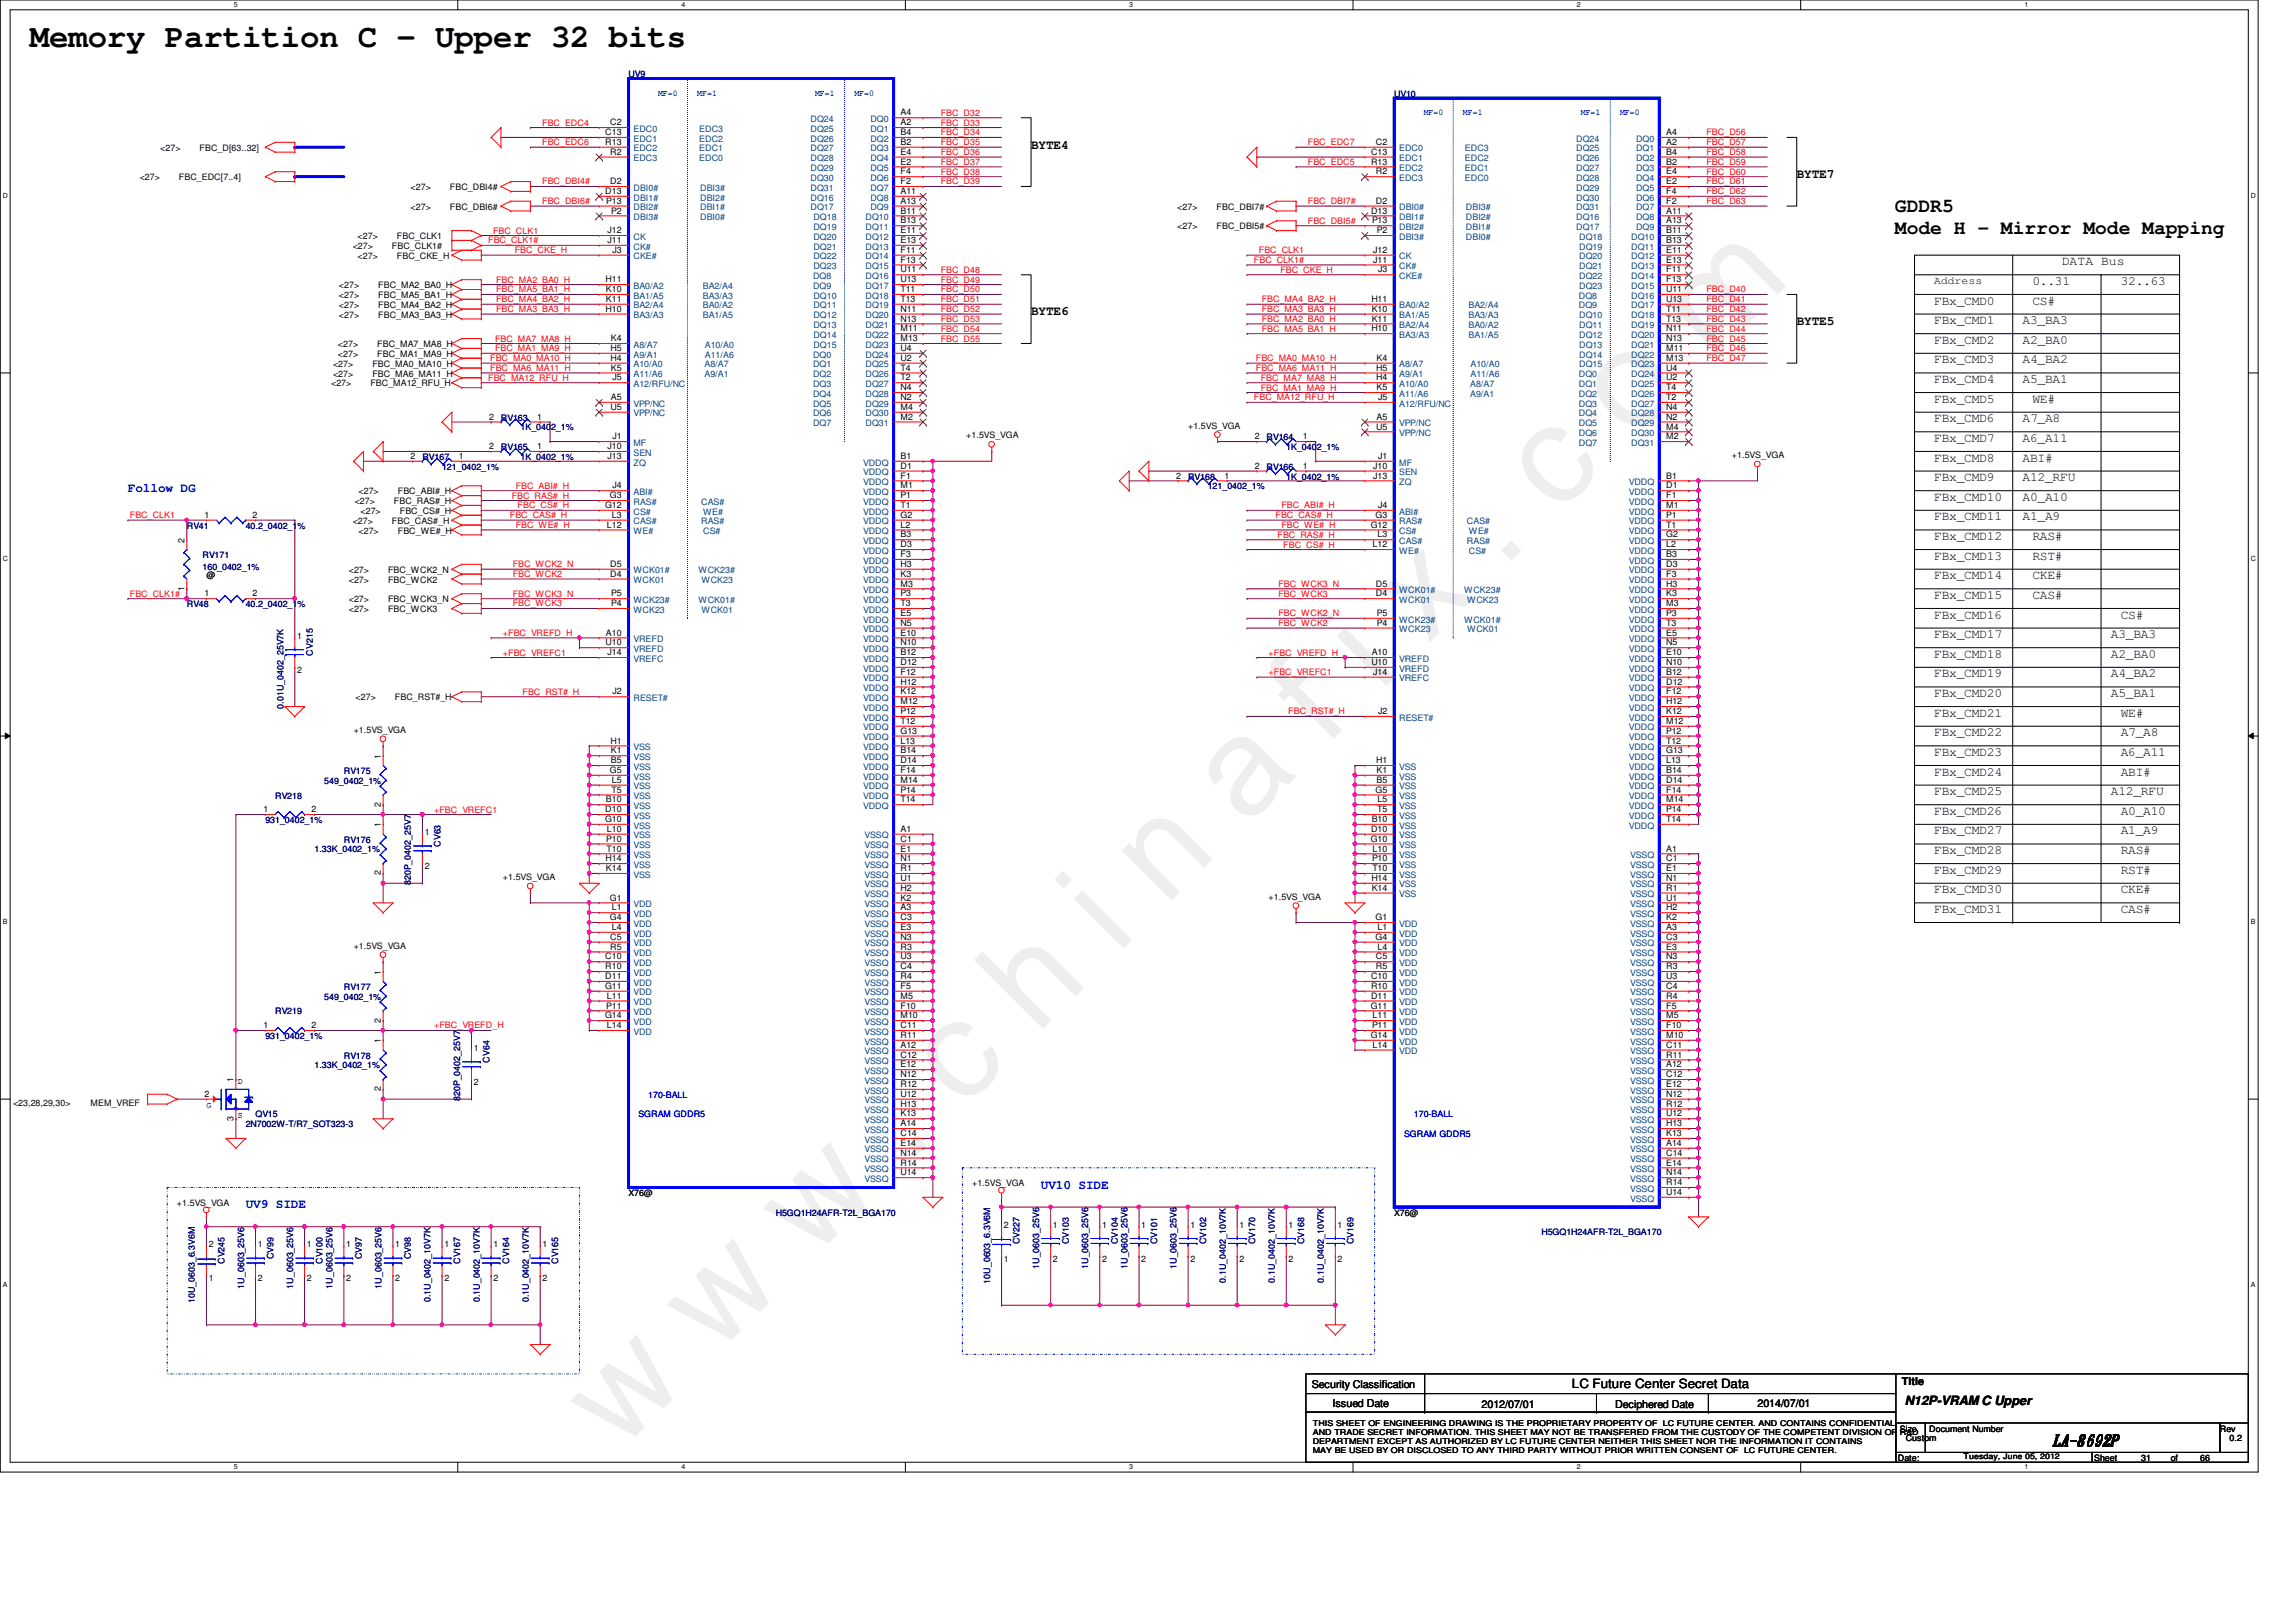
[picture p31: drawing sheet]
<svg xmlns="http://www.w3.org/2000/svg" width="297mm" height="210mm" viewBox="0 0 297 210" stroke-linecap="round" stroke-linejoin="round" font-family="sans-serif">
<defs><g id="words">
<text font-size="17.6" fill="#f0f" x="80.1" y="188" transform="rotate(-45 80.1 188)">w w w . c h i n a f i x . c o m</text>
<text font-size="4.2" x="3.8" y="6.1">Memory Partition C - Upper 32 bits</text>
<g font-size="2.5">
<text x="245.1" y="27.5">GDDR5</text>
<text x="245.1" y="30.3">Mode H - Mirror Mode Mapping</text>
</g>
<text font-size="2" x="265.6" y="187">LA-8692P</text>
<g font-size="1.7">
<text x="133.4" y="19.2">BYTE4</text>
<text x="232.4" y="23">BYTE7</text>
<text x="266.7" y="34.3">DATA Bus</text>
<text x="133.4" y="40.8">BYTE6</text>
<text x="250.2" y="39.4">FBx_CMD0</text>
<text x="250.2" y="42">FBx_CMD1</text>
<text x="261.7" y="42">A3_BA3</text>
<text x="262.9" y="36.9">0..31</text>
<text x="262.9" y="39.4">CS#</text>
<text x="274.4" y="36.9">32..63</text>
<text x="232.4" y="42.1">BYTE5</text>
<text x="250.2" y="47">FBx_CMD3</text>
<text x="250.2" y="44.5">FBx_CMD2</text>
<text x="261.7" y="47">A4_BA2</text>
<text x="261.7" y="44.5">A2_BA0</text>
<text x="250.2" y="49.6">FBx_CMD4</text>
<text x="250.2" y="52.1">FBx_CMD5</text>
<text x="261.7" y="49.6">A5_BA1</text>
<text x="262.9" y="52.1">WE#</text>
<text x="250.2" y="54.7">FBx_CMD6</text>
<text x="250.2" y="59.7">FBx_CMD8</text>
<text x="250.2" y="57.2">FBx_CMD7</text>
<text x="261.7" y="59.7">ABI#</text>
<text x="261.7" y="54.7">A7_A8</text>
<text x="261.7" y="57.2">A6_A11</text>
<text x="250.2" y="64.8">FBx_CMD10</text>
<text x="250.2" y="62.3">FBx_CMD9</text>
<text x="261.7" y="64.8">A0_A10</text>
<text x="261.7" y="62.3">A12_RFU</text>
<text x="250.2" y="69.9">FBx_CMD12</text>
<text x="250.2" y="67.4">FBx_CMD11</text>
<text x="261.7" y="67.4">A1_A9</text>
<text x="262.9" y="69.9">RAS#</text>
<text x="250.2" y="75">FBx_CMD14</text>
<text x="250.2" y="72.4">FBx_CMD13</text>
<text x="250.2" y="77.5">FBx_CMD15</text>
<text x="262.9" y="72.4">RST#</text>
<text x="262.9" y="75">CKE#</text>
<text x="262.9" y="77.5">CAS#</text>
<text x="250.2" y="82.6">FBx_CMD17</text>
<text x="250.2" y="80.1">FBx_CMD16</text>
<text x="273.1" y="82.6">A3_BA3</text>
<text x="274.4" y="80.1">CS#</text>
<text x="250.2" y="87.7">FBx_CMD19</text>
<text x="250.2" y="85.1">FBx_CMD18</text>
<text x="273.1" y="87.7">A4_BA2</text>
<text x="273.1" y="85.1">A2_BA0</text>
<text x="250.2" y="95.3">FBx_CMD22</text>
<text x="250.2" y="92.8">FBx_CMD21</text>
<text x="250.2" y="90.2">FBx_CMD20</text>
<text x="273.1" y="90.2">A5_BA1</text>
<text x="274.4" y="92.8">WE#</text>
<text x="274.4" y="95.3">A7_A8</text>
<text x="250.2" y="100.4">FBx_CMD24</text>
<text x="250.2" y="97.8">FBx_CMD23</text>
<text x="274.4" y="100.4">ABI#</text>
<text x="274.4" y="97.8">A6_A11</text>
<text x="250.2" y="108">FBx_CMD27</text>
<text x="250.2" y="105.5">FBx_CMD26</text>
<text x="250.2" y="102.9">FBx_CMD25</text>
<text x="273.1" y="102.9">A12_RFU</text>
<text x="274.4" y="108">A1_A9</text>
<text x="274.4" y="105.5">A0_A10</text>
<text x="250.2" y="110.5">FBx_CMD28</text>
<text x="250.2" y="113.1">FBx_CMD29</text>
<text x="274.4" y="113.1">RST#</text>
<text x="274.4" y="110.5">RAS#</text>
<text x="250.2" y="118.2">FBx_CMD31</text>
<text x="250.2" y="115.6">FBx_CMD30</text>
<text x="274.4" y="118.2">CAS#</text>
<text x="274.4" y="115.6">CKE#</text>
<text x="203.4" y="179.7">LC Future Center Secret Data</text>
<text x="246.4" y="181.8">N12P-VRAM C Upper</text>
</g>
<g font-size="1.7" fill="#00f">
<text x="16.5" y="63.7">Follow DG</text>
<text x="134.7" y="153.8">UV10 SIDE</text>
<text x="31.8" y="156.4">UV9 SIDE</text>
</g>
<g font-size="1.4">
<text x="250.2" y="36.7">Address</text>
<text x="169.7" y="179.6">Security Classification</text>
<text x="246" y="179.2">Title</text>
<text x="172.4" y="182">Issued Date</text>
<text x="191.7" y="182.2">2012/07/01</text>
<text x="209" y="182.2">Deciphered Date</text>
<text x="227.4" y="182">2014/07/01</text>
</g>
<g font-size="1.1" fill="#000080">
<text x="81.3" y="10">UV9</text>
<text x="180.4" y="12.5">UV10</text>
<text x="54.6" y="59.5">RV167</text>
<text x="64.8" y="54.4">RV163</text>
<text x="64.8" y="58.3">RV165</text>
<text x="67.3" y="55.7">1K_0402_1%</text>
<text x="67.3" y="59.5">1K_0402_1%</text>
<text x="163.9" y="57">RV164</text>
<text x="166.4" y="58.3">1K_0402_1%</text>
<text x="57.2" y="60.8">121_0402_1%</text>
<text x="153.7" y="62.1">RV168</text>
<text x="156.2" y="63.3">121_0402_1%</text>
<text x="163.9" y="60.8">RV166</text>
<text x="166.4" y="62.1">1K_0402_1%</text>
<text x="24.2" y="68.4">RV41</text>
<text x="31.8" y="68.4">40.2_0402_1%</text>
<text x="26.2" y="72.2">RV171</text>
<text x="26.2" y="73.7">160_0402_1%</text>
<text x="24.2" y="78.6">RV48</text>
<text x="31.8" y="78.6">40.2_0402_1%</text>
<text x="40.5" y="84.8" transform="rotate(-90 40.5 84.8)">CV215</text>
<text x="36.7" y="91.7" transform="rotate(-90 36.7 91.7)">0.01U_0402_25V7K</text>
<text x="41.9" y="101.4">549_0402_1%</text>
<text x="44.5" y="100.2">RV175</text>
<text x="34.3" y="106.5">931_0402_1%</text>
<text x="35.6" y="103.3">RV218</text>
<text x="40.7" y="110.3">1.33K_0402_1%</text>
<text x="44.5" y="109.1">RV176</text>
<text x="57" y="109.6" transform="rotate(-90 57 109.6)">CV63</text>
<text x="53.2" y="114.6" transform="rotate(-90 53.2 114.6)">820P_0402_25V7</text>
<text x="35.6" y="131.3">RV219</text>
<text x="41.9" y="129.4">549_0402_1%</text>
<text x="44.5" y="128.1">RV177</text>
<text x="34.3" y="134.5">931_0402_1%</text>
<text x="44.5" y="137">RV178</text>
<text x="63.3" y="137.5" transform="rotate(-90 63.3 137.5)">CV64</text>
<text x="40.7" y="138.3">1.33K_0402_1%</text>
<text x="59.5" y="142.5" transform="rotate(-90 59.5 142.5)">820P_0402_25V7</text>
<text x="31.8" y="145.9">2N7002W-T/R7_SOT323-3</text>
<text x="33.1" y="144.6">QV15</text>
<text x="100.4" y="157.3">H5GQ1H24AFR-T2L_BGA170</text>
<text x="131.9" y="161" transform="rotate(-90 131.9 161)">CV227</text>
<text x="138.3" y="161" transform="rotate(-90 138.3 161)">CV103</text>
<text x="144.6" y="161" transform="rotate(-90 144.6 161)">CV104</text>
<text x="149.7" y="161" transform="rotate(-90 149.7 161)">CV101</text>
<text x="156" y="161" transform="rotate(-90 156 161)">CV102</text>
<text x="162.4" y="161" transform="rotate(-90 162.4 161)">CV170</text>
<text x="168.7" y="161" transform="rotate(-90 168.7 161)">CV168</text>
<text x="175.1" y="161" transform="rotate(-90 175.1 161)">CV169</text>
<text x="199.4" y="159.9">H5GQ1H24AFR-T2L_BGA170</text>
<text x="29" y="163.6" transform="rotate(-90 29 163.6)">CV245</text>
<text x="31.6" y="166.8" transform="rotate(-90 31.6 166.8)">1U_0603_25V6</text>
<text x="35.4" y="162.9" transform="rotate(-90 35.4 162.9)">CV99</text>
<text x="37.9" y="166.8" transform="rotate(-90 37.9 166.8)">1U_0603_25V6</text>
<text x="41.7" y="163.6" transform="rotate(-90 41.7 163.6)">CV100</text>
<text x="43" y="166.8" transform="rotate(-90 43 166.8)">1U_0603_25V6</text>
<text x="46.8" y="162.9" transform="rotate(-90 46.8 162.9)">CV97</text>
<text x="49.4" y="166.8" transform="rotate(-90 49.4 166.8)">1U_0603_25V6</text>
<text x="53.2" y="162.9" transform="rotate(-90 53.2 162.9)">CV98</text>
<text x="59.5" y="163.6" transform="rotate(-90 59.5 163.6)">CV167</text>
<text x="65.9" y="163.6" transform="rotate(-90 65.9 163.6)">CV164</text>
<text x="72.2" y="163.6" transform="rotate(-90 72.2 163.6)">CV165</text>
<text x="128.1" y="166.1" transform="rotate(-90 128.1 166.1)">10U_0603_6.3V6M</text>
<text x="134.4" y="164.2" transform="rotate(-90 134.4 164.2)">1U_0603_25V6</text>
<text x="140.8" y="164.2" transform="rotate(-90 140.8 164.2)">1U_0603_25V6</text>
<text x="145.9" y="164.2" transform="rotate(-90 145.9 164.2)">1U_0603_25V6</text>
<text x="152.2" y="164.2" transform="rotate(-90 152.2 164.2)">1U_0603_25V6</text>
<text x="158.6" y="166" transform="rotate(-90 158.6 166)">0.1U_0402_10V7K</text>
<text x="164.9" y="166" transform="rotate(-90 164.9 166)">0.1U_0402_10V7K</text>
<text x="171.3" y="166" transform="rotate(-90 171.3 166)">0.1U_0402_10V7K</text>
<text x="25.2" y="168.7" transform="rotate(-90 25.2 168.7)">10U_0603_6.3V6M</text>
<text x="55.7" y="168.5" transform="rotate(-90 55.7 168.5)">0.1U_0402_10V7K</text>
<text x="62.1" y="168.5" transform="rotate(-90 62.1 168.5)">0.1U_0402_10V7K</text>
<text x="68.4" y="168.5" transform="rotate(-90 68.4 168.5)">0.1U_0402_10V7K</text>
</g>
<g font-size="1.1" fill="#f00">
<text x="70.1" y="16.3">FBC_EDC4</text>
<text x="121.7" y="16.3">FBC_D33</text>
<text x="121.7" y="15">FBC_D32</text>
<text x="121.7" y="17.5">FBC_D34</text>
<text x="220.8" y="17.5">FBC_D56</text>
<text x="70.1" y="23.9">FBC_DBI4#</text>
<text x="70.1" y="18.8">FBC_EDC6</text>
<text x="121.7" y="20.1">FBC_D36</text>
<text x="121.7" y="22.6">FBC_D38</text>
<text x="121.7" y="18.8">FBC_D35</text>
<text x="121.7" y="21.3">FBC_D37</text>
<text x="121.7" y="23.9">FBC_D39</text>
<text x="169.2" y="21.3">FBC_EDC5</text>
<text x="169.2" y="18.8">FBC_EDC7</text>
<text x="220.8" y="21.3">FBC_D59</text>
<text x="220.8" y="20.1">FBC_D58</text>
<text x="220.8" y="22.6">FBC_D60</text>
<text x="220.8" y="23.9">FBC_D61</text>
<text x="220.8" y="18.8">FBC_D57</text>
<text x="70.1" y="26.4">FBC_DBI6#</text>
<text x="169.2" y="29">FBC_DBI5#</text>
<text x="169.2" y="26.4">FBC_DBI7#</text>
<text x="220.8" y="25.1">FBC_D62</text>
<text x="220.8" y="26.4">FBC_D63</text>
<text x="63.2" y="31.5">FBC_CLK1#</text>
<text x="63.8" y="30.2">FBC_CLK1</text>
<text x="66.6" y="32.8">FBC_CKE_H</text>
<text x="121.7" y="35.3">FBC_D48</text>
<text x="162.2" y="34">FBC_CLK1#</text>
<text x="162.9" y="32.8">FBC_CLK1</text>
<text x="165.6" y="35.3">FBC_CKE_H</text>
<text x="64.2" y="36.6">FBC_MA2_BA0_H</text>
<text x="64.2" y="37.8">FBC_MA5_BA1_H</text>
<text x="64.2" y="40.4">FBC_MA3_BA3_H</text>
<text x="64.2" y="39.1">FBC_MA4_BA2_H</text>
<text x="121.7" y="37.8">FBC_D50</text>
<text x="121.7" y="41.7">FBC_D53</text>
<text x="121.7" y="40.4">FBC_D52</text>
<text x="121.7" y="36.6">FBC_D49</text>
<text x="121.7" y="39.1">FBC_D51</text>
<text x="163.2" y="41.7">FBC_MA2_BA0_H</text>
<text x="163.2" y="40.4">FBC_MA3_BA3_H</text>
<text x="163.2" y="39.1">FBC_MA4_BA2_H</text>
<text x="220.8" y="37.8">FBC_D40</text>
<text x="220.8" y="41.7">FBC_D43</text>
<text x="220.8" y="40.4">FBC_D42</text>
<text x="220.8" y="39.1">FBC_D41</text>
<text x="63.4" y="46.7">FBC_MA0_MA10_H</text>
<text x="64" y="45.5">FBC_MA1_MA9_H</text>
<text x="64" y="44.2">FBC_MA7_MA8_H</text>
<text x="121.7" y="44.2">FBC_D55</text>
<text x="121.7" y="42.9">FBC_D54</text>
<text x="162.5" y="46.7">FBC_MA0_MA10_H</text>
<text x="163.2" y="42.9">FBC_MA5_BA1_H</text>
<text x="220.8" y="46.7">FBC_D47</text>
<text x="220.8" y="45.5">FBC_D46</text>
<text x="220.8" y="44.2">FBC_D45</text>
<text x="220.8" y="42.9">FBC_D44</text>
<text x="63.2" y="49.3">FBC_MA12_RFU_H</text>
<text x="63.4" y="48">FBC_MA6_MA11_H</text>
<text x="162.2" y="51.8">FBC_MA12_RFU_H</text>
<text x="162.5" y="48">FBC_MA6_MA11_H</text>
<text x="163.1" y="49.3">FBC_MA7_MA8_H</text>
<text x="163.1" y="50.5">FBC_MA1_MA9_H</text>
<text x="66.2" y="64.5">FBC_RAS#_H</text>
<text x="66.7" y="63.2">FBC_ABI#_H</text>
<text x="67" y="65.8">FBC_CS#_H</text>
<text x="165.8" y="65.8">FBC_ABI#_H</text>
<text x="16.8" y="67.1">FBC_CLK1</text>
<text x="66" y="67.1">FBC_CAS#_H</text>
<text x="66.7" y="68.3">FBC_WE#_H</text>
<text x="165" y="67.1">FBC_CAS#_H</text>
<text x="165.3" y="69.6">FBC_RAS#_H</text>
<text x="165.8" y="68.3">FBC_WE#_H</text>
<text x="166" y="70.9">FBC_CS#_H</text>
<text x="16.8" y="77.2">FBC_CLK1#</text>
<text x="66.3" y="74.7">FBC_WCK2</text>
<text x="66.3" y="73.4">FBC_WCK2_N</text>
<text x="66.3" y="77.2">FBC_WCK3_N</text>
<text x="165.4" y="77.2">FBC_WCK3</text>
<text x="165.4" y="75.9">FBC_WCK3_N</text>
<text x="65.1" y="82.3">+FBC_VREFD_H</text>
<text x="66.3" y="78.5">FBC_WCK3</text>
<text x="165.4" y="81">FBC_WCK2</text>
<text x="165.4" y="79.8">FBC_WCK2_N</text>
<text x="65.1" y="84.8">+FBC_VREFC1</text>
<text x="67.6" y="89.9">FBC_RST#_H</text>
<text x="164.1" y="84.8">+FBC_VREFD_H</text>
<text x="164.1" y="87.4">+FBC_VREFC1</text>
<text x="166.7" y="92.5">FBC_RST#_H</text>
<text x="56.2" y="105.2">+FBC_VREFC1</text>
<text x="56.2" y="133.1">+FBC_VREFD_H</text>
</g>
<g font-size="1.1">
<text x="78.3" y="17.5">C13</text>
<text x="78.9" y="16.2">C2</text>
<text x="116.5" y="14.9">A4</text>
<text x="116.5" y="16.2">A2</text>
<text x="116.5" y="17.5">B4</text>
<text x="215.6" y="17.5">A4</text>
<text x="18.1" y="23.3">&lt;27&gt;</text>
<text x="20.7" y="19.5">&lt;27&gt;</text>
<text x="23.2" y="23.3">FBC_EDC[7..4]</text>
<text x="25.8" y="19.5">FBC_D[63..32]</text>
<text x="78.3" y="18.8">R13</text>
<text x="78.9" y="20">R2</text>
<text x="78.9" y="23.8">D2</text>
<text x="116.5" y="18.8">B2</text>
<text x="116.5" y="20">E4</text>
<text x="116.5" y="21.3">E2</text>
<text x="116.5" y="22.6">F4</text>
<text x="116.5" y="23.8">F2</text>
<text x="177.4" y="20">C13</text>
<text x="177.4" y="21.3">R13</text>
<text x="178" y="18.8">C2</text>
<text x="178" y="22.6">R2</text>
<text x="215.6" y="18.8">A2</text>
<text x="215.6" y="20">B4</text>
<text x="215.6" y="21.3">B2</text>
<text x="215.6" y="22.6">E4</text>
<text x="215.6" y="23.8">E2</text>
<text x="53.1" y="24.6">&lt;27&gt;</text>
<text x="53.1" y="27.1">&lt;27&gt;</text>
<text x="58.2" y="24.6">FBC_DBI4#</text>
<text x="58.2" y="27.1">FBC_DBI6#</text>
<text x="78.3" y="25.1">D13</text>
<text x="78.4" y="26.4">P13</text>
<text x="79.1" y="27.6">P2</text>
<text x="116.5" y="26.4">A13</text>
<text x="116.5" y="27.6">B11</text>
<text x="116.5" y="28.9">B13</text>
<text x="116.5" y="25.1">A11</text>
<text x="152.3" y="29.7">&lt;27&gt;</text>
<text x="152.3" y="27.1">&lt;27&gt;</text>
<text x="157.4" y="29.7">FBC_DBI5#</text>
<text x="157.4" y="27.1">FBC_DBI7#</text>
<text x="177.4" y="27.6">D13</text>
<text x="177.5" y="28.9">P13</text>
<text x="178" y="26.4">D2</text>
<text x="215.6" y="25.1">F4</text>
<text x="215.6" y="26.4">F2</text>
<text x="215.6" y="28.9">A13</text>
<text x="215.6" y="27.6">A11</text>
<text x="45.6" y="32.2">&lt;27&gt;</text>
<text x="46.3" y="30.9">&lt;27&gt;</text>
<text x="46.3" y="33.5">&lt;27&gt;</text>
<text x="50.7" y="32.2">FBC_CLK1#</text>
<text x="51.3" y="30.9">FBC_CLK1</text>
<text x="51.3" y="33.5">FBC_CKE_H</text>
<text x="78.6" y="30.2">J12</text>
<text x="78.6" y="31.5">J11</text>
<text x="79.2" y="32.7">J3</text>
<text x="116.5" y="30.2">E11</text>
<text x="116.5" y="31.5">E13</text>
<text x="116.5" y="32.7">F11</text>
<text x="116.5" y="34">F13</text>
<text x="116.5" y="35.3">U11</text>
<text x="177.7" y="32.7">J12</text>
<text x="177.7" y="34">J11</text>
<text x="178.1" y="30.2">P2</text>
<text x="178.3" y="35.3">J3</text>
<text x="215.6" y="30.2">B11</text>
<text x="215.6" y="31.5">B13</text>
<text x="215.6" y="32.7">E11</text>
<text x="215.6" y="34">E13</text>
<text x="215.6" y="35.3">F11</text>
<text x="43.9" y="38.6">&lt;27&gt;</text>
<text x="43.9" y="41.1">&lt;27&gt;</text>
<text x="43.9" y="37.3">&lt;27&gt;</text>
<text x="43.9" y="39.8">&lt;27&gt;</text>
<text x="48.9" y="38.6">FBC_MA5_BA1_H</text>
<text x="48.9" y="41.1">FBC_MA3_BA3_H</text>
<text x="48.9" y="37.3">FBC_MA2_BA0_H</text>
<text x="48.9" y="39.8">FBC_MA4_BA2_H</text>
<text x="78.4" y="40.3">H10</text>
<text x="78.4" y="36.5">H11</text>
<text x="78.4" y="39.1">K11</text>
<text x="78.4" y="37.8">K10</text>
<text x="116.5" y="36.5">U13</text>
<text x="116.5" y="37.8">T11</text>
<text x="116.5" y="39.1">T13</text>
<text x="116.5" y="40.3">N11</text>
<text x="116.5" y="41.6">N13</text>
<text x="177.4" y="39.1">H11</text>
<text x="177.5" y="41.6">K11</text>
<text x="177.5" y="40.3">K10</text>
<text x="215.6" y="36.5">F13</text>
<text x="215.6" y="37.8">U11</text>
<text x="215.6" y="39.1">U13</text>
<text x="215.6" y="40.3">T11</text>
<text x="215.6" y="41.6">T13</text>
<text x="43.1" y="47.5">&lt;27&gt;</text>
<text x="43.7" y="44.9">&lt;27&gt;</text>
<text x="43.7" y="46.2">&lt;27&gt;</text>
<text x="48.2" y="47.5">FBC_MA0_MA10_H</text>
<text x="48.8" y="44.9">FBC_MA7_MA8_H</text>
<text x="48.8" y="46.2">FBC_MA1_MA9_H</text>
<text x="79" y="45.4">H5</text>
<text x="79" y="46.7">H4</text>
<text x="79" y="44.2">K4</text>
<text x="79" y="48">K5</text>
<text x="116.5" y="42.9">M11</text>
<text x="116.5" y="44.2">M13</text>
<text x="116.5" y="45.4">U4</text>
<text x="116.5" y="46.7">U2</text>
<text x="116.5" y="48">T4</text>
<text x="177.4" y="42.9">H10</text>
<text x="178.1" y="48">H5</text>
<text x="178.1" y="46.7">K4</text>
<text x="215.6" y="42.9">N11</text>
<text x="215.6" y="44.2">N13</text>
<text x="215.6" y="45.4">M11</text>
<text x="215.6" y="46.7">M13</text>
<text x="215.6" y="48">U4</text>
<text x="42.8" y="50">&lt;27&gt;</text>
<text x="43.1" y="48.7">&lt;27&gt;</text>
<text x="47.9" y="50">FBC_MA12_RFU_H</text>
<text x="48.2" y="48.7">FBC_MA6_MA11_H</text>
<text x="79" y="53">U5</text>
<text x="79" y="51.8">A5</text>
<text x="79.2" y="49.2">J5</text>
<text x="116.5" y="49.2">T2</text>
<text x="116.5" y="50.5">N4</text>
<text x="116.5" y="51.8">N2</text>
<text x="116.5" y="53">M4</text>
<text x="178.1" y="49.2">H4</text>
<text x="178.1" y="50.5">K5</text>
<text x="178.3" y="51.8">J5</text>
<text x="215.6" y="49.2">U2</text>
<text x="215.6" y="50.5">T4</text>
<text x="215.6" y="51.8">T2</text>
<text x="215.6" y="53">N4</text>
<text x="53.1" y="59.4">2</text>
<text x="59.3" y="59.4">1</text>
<text x="63.3" y="54.3">2</text>
<text x="63.3" y="58.1">2</text>
<text x="69.5" y="54.3">1</text>
<text x="69.5" y="58.1">1</text>
<text x="78.6" y="59.4">J13</text>
<text x="78.6" y="58.1">J10</text>
<text x="79.2" y="56.9">J1</text>
<text x="116.5" y="59.4">B1</text>
<text x="116.5" y="54.3">M2</text>
<text x="125" y="56.7">+1.5VS_VGA</text>
<text x="153.7" y="55.5">+1.5VS_VGA</text>
<text x="162.3" y="56.9">2</text>
<text x="168.6" y="56.9">1</text>
<text x="178.1" y="55.6">U5</text>
<text x="178.1" y="54.3">A5</text>
<text x="178.3" y="59.4">J1</text>
<text x="215.6" y="54.3">N2</text>
<text x="215.6" y="55.6">M4</text>
<text x="215.6" y="56.9">M2</text>
<text x="224.1" y="59.3">+1.5VS_VGA</text>
<text x="45.9" y="65.2">&lt;27&gt;</text>
<text x="46.4" y="64">&lt;27&gt;</text>
<text x="51" y="65.2">FBC_RAS#_H</text>
<text x="51.5" y="64">FBC_ABI#_H</text>
<text x="78.3" y="65.7">G12</text>
<text x="78.9" y="64.5">G3</text>
<text x="79.2" y="63.2">J4</text>
<text x="116.5" y="60.7">D1</text>
<text x="116.5" y="61.9">F1</text>
<text x="116.5" y="63.2">M1</text>
<text x="116.5" y="65.7">T1</text>
<text x="116.5" y="64.5">P1</text>
<text x="152.2" y="61.9">2</text>
<text x="158.4" y="61.9">1</text>
<text x="162.3" y="60.7">2</text>
<text x="168.6" y="60.7">1</text>
<text x="177.7" y="61.9">J13</text>
<text x="177.7" y="60.7">J10</text>
<text x="178.3" y="65.7">J4</text>
<text x="215.6" y="61.9">B1</text>
<text x="215.6" y="63.2">D1</text>
<text x="215.6" y="64.5">F1</text>
<text x="215.6" y="65.7">M1</text>
<text x="23.9" y="70.2" transform="rotate(-90 23.9 70.2)">2</text>
<text x="26.5" y="67">1</text>
<text x="32.7" y="67">2</text>
<text x="45.6" y="67.8">&lt;27&gt;</text>
<text x="46.4" y="69">&lt;27&gt;</text>
<text x="46.6" y="66.5">&lt;27&gt;</text>
<text x="50.7" y="67.8">FBC_CAS#_H</text>
<text x="51.5" y="69">FBC_WE#_H</text>
<text x="51.7" y="66.5">FBC_CS#_H</text>
<text x="78.5" y="68.3">L12</text>
<text x="79.2" y="67">L3</text>
<text x="116.5" y="67">G2</text>
<text x="116.5" y="68.3">L2</text>
<text x="116.5" y="69.6">B3</text>
<text x="116.5" y="70.8">D3</text>
<text x="177.3" y="68.3">G12</text>
<text x="177.6" y="70.8">L12</text>
<text x="178" y="67">G3</text>
<text x="178.2" y="69.6">L3</text>
<text x="215.6" y="68.3">T1</text>
<text x="215.6" y="69.6">G2</text>
<text x="215.6" y="70.8">L2</text>
<text x="215.6" y="67">P1</text>
<text x="23.9" y="76.5" transform="rotate(-90 23.9 76.5)">1</text>
<text x="26.5" y="77.2">1</text>
<text x="26.7" y="74.8">@</text>
<text x="32.7" y="77.2">2</text>
<text x="45.1" y="74.1">&lt;27&gt;</text>
<text x="45.1" y="77.9">&lt;27&gt;</text>
<text x="45.1" y="75.4">&lt;27&gt;</text>
<text x="50.2" y="74.1">FBC_WCK2_N</text>
<text x="50.2" y="77.9">FBC_WCK3_N</text>
<text x="50.2" y="75.4">FBC_WCK2</text>
<text x="78.9" y="74.6">D4</text>
<text x="78.9" y="73.4">D5</text>
<text x="79.1" y="77.2">P5</text>
<text x="116.5" y="72.1">F3</text>
<text x="116.5" y="73.4">H3</text>
<text x="116.5" y="74.6">K3</text>
<text x="116.5" y="75.9">M3</text>
<text x="116.5" y="77.2">P3</text>
<text x="178" y="77.2">D4</text>
<text x="178" y="75.9">D5</text>
<text x="215.6" y="72.1">B3</text>
<text x="215.6" y="73.4">D3</text>
<text x="215.6" y="74.6">F3</text>
<text x="215.6" y="75.9">H3</text>
<text x="215.6" y="77.2">K3</text>
<text x="38.4" y="82.7">1</text>
<text x="45.1" y="79.2">&lt;27&gt;</text>
<text x="50.2" y="79.2">FBC_WCK3</text>
<text x="78.4" y="83.5">U10</text>
<text x="78.4" y="82.3">A10</text>
<text x="79.1" y="78.4">P4</text>
<text x="116.5" y="78.4">T3</text>
<text x="116.5" y="79.7">E5</text>
<text x="116.5" y="81">N5</text>
<text x="116.5" y="82.3">E10</text>
<text x="116.5" y="83.5">N10</text>
<text x="178.1" y="79.7">P5</text>
<text x="178.1" y="81">P4</text>
<text x="215.6" y="78.4">M3</text>
<text x="215.6" y="79.7">P3</text>
<text x="215.6" y="81">T3</text>
<text x="215.6" y="82.3">E5</text>
<text x="215.6" y="83.5">N5</text>
<text x="38.4" y="87.1">2</text>
<text x="78.6" y="84.8">J14</text>
<text x="79.2" y="89.9">J2</text>
<text x="116.5" y="84.8">B12</text>
<text x="116.5" y="86.1">D12</text>
<text x="116.5" y="87.3">F12</text>
<text x="116.5" y="88.6">H12</text>
<text x="116.5" y="89.9">K12</text>
<text x="177.4" y="86.1">U10</text>
<text x="177.5" y="84.8">A10</text>
<text x="177.7" y="87.3">J14</text>
<text x="215.6" y="84.8">E10</text>
<text x="215.6" y="86.1">N10</text>
<text x="215.6" y="87.3">B12</text>
<text x="215.6" y="88.6">D12</text>
<text x="215.6" y="89.9">F12</text>
<text x="45.8" y="94.8">+1.5VS_VGA</text>
<text x="46" y="90.6">&lt;27&gt;</text>
<text x="51.1" y="90.6">FBC_RST#_H</text>
<text x="116.5" y="91.1">M12</text>
<text x="116.5" y="92.4">P12</text>
<text x="116.5" y="93.7">T12</text>
<text x="116.5" y="95">G13</text>
<text x="178.3" y="92.4">J2</text>
<text x="215.6" y="91.1">H12</text>
<text x="215.6" y="92.4">K12</text>
<text x="215.6" y="93.7">M12</text>
<text x="215.6" y="95">P12</text>
<text x="49.3" y="98.2" transform="rotate(-90 49.3 98.2)">1</text>
<text x="78.9" y="100">G5</text>
<text x="79" y="96.2">H1</text>
<text x="79" y="98.8">B5</text>
<text x="79" y="97.5">K1</text>
<text x="79.2" y="101.3">L5</text>
<text x="116.5" y="96.2">L13</text>
<text x="116.5" y="97.5">B14</text>
<text x="116.5" y="98.8">D14</text>
<text x="116.5" y="100">F14</text>
<text x="116.5" y="101.3">M14</text>
<text x="178.1" y="98.8">H1</text>
<text x="178.1" y="101.3">B5</text>
<text x="178.1" y="100">K1</text>
<text x="215.6" y="96.2">T12</text>
<text x="215.6" y="97.5">G13</text>
<text x="215.6" y="98.8">L13</text>
<text x="215.6" y="100">B14</text>
<text x="215.6" y="101.3">D14</text>
<text x="34.1" y="105.1">1</text>
<text x="40.3" y="105.1">2</text>
<text x="49.3" y="107.1" transform="rotate(-90 49.3 107.1)">1</text>
<text x="49.3" y="104.4" transform="rotate(-90 49.3 104.4)">2</text>
<text x="78.3" y="106.4">G10</text>
<text x="78.3" y="105.1">D10</text>
<text x="78.4" y="103.8">B10</text>
<text x="78.5" y="107.7">L10</text>
<text x="79.1" y="102.6">T5</text>
<text x="116.5" y="107.7">A1</text>
<text x="116.5" y="102.6">P14</text>
<text x="116.5" y="103.8">T14</text>
<text x="177.4" y="107.7">D10</text>
<text x="177.5" y="106.4">B10</text>
<text x="178" y="102.6">G5</text>
<text x="178.2" y="105.1">T5</text>
<text x="178.2" y="103.8">L5</text>
<text x="215.6" y="102.6">F14</text>
<text x="215.6" y="103.8">M14</text>
<text x="215.6" y="105.1">P14</text>
<text x="215.6" y="106.4">T14</text>
<text x="49.3" y="113.3" transform="rotate(-90 49.3 113.3)">2</text>
<text x="54.9" y="108.1">1</text>
<text x="54.9" y="112.5">2</text>
<text x="65.1" y="113.9">+1.5VS_VGA</text>
<text x="78.4" y="111.5">H14</text>
<text x="78.4" y="112.7">K14</text>
<text x="78.4" y="108.9">P10</text>
<text x="78.5" y="110.2">T10</text>
<text x="116.5" y="110.2">E1</text>
<text x="116.5" y="108.9">C1</text>
<text x="116.5" y="111.5">N1</text>
<text x="116.5" y="112.7">R1</text>
<text x="177.3" y="108.9">G10</text>
<text x="177.5" y="111.5">P10</text>
<text x="177.5" y="112.7">T10</text>
<text x="177.6" y="110.2">L10</text>
<text x="215.6" y="112.7">E1</text>
<text x="215.6" y="110.2">A1</text>
<text x="215.6" y="111.5">C1</text>
<text x="78.9" y="119.1">G4</text>
<text x="78.9" y="116.5">G1</text>
<text x="79.2" y="117.8">L1</text>
<text x="116.5" y="114">U1</text>
<text x="116.5" y="115.3">H2</text>
<text x="116.5" y="116.5">K2</text>
<text x="116.5" y="117.8">A3</text>
<text x="116.5" y="119.1">C3</text>
<text x="164.1" y="116.4">+1.5VS_VGA</text>
<text x="177.4" y="114">H14</text>
<text x="177.5" y="115.3">K14</text>
<text x="178" y="119.1">G1</text>
<text x="215.6" y="114">N1</text>
<text x="215.6" y="115.3">R1</text>
<text x="215.6" y="116.5">U1</text>
<text x="215.6" y="117.8">H2</text>
<text x="215.6" y="119.1">K2</text>
<text x="45.8" y="122.8">+1.5VS_VGA</text>
<text x="78.3" y="125.4">R10</text>
<text x="78.3" y="124.2">C10</text>
<text x="78.9" y="122.9">R5</text>
<text x="78.9" y="121.6">C5</text>
<text x="79.2" y="120.4">L4</text>
<text x="116.5" y="120.4">E3</text>
<text x="116.5" y="121.6">N3</text>
<text x="116.5" y="122.9">R3</text>
<text x="116.5" y="124.2">U3</text>
<text x="116.5" y="125.4">C4</text>
<text x="178" y="121.6">G4</text>
<text x="178" y="125.4">R5</text>
<text x="178" y="124.2">C5</text>
<text x="178.2" y="122.9">L4</text>
<text x="178.2" y="120.4">L1</text>
<text x="215.6" y="120.4">A3</text>
<text x="215.6" y="121.6">C3</text>
<text x="215.6" y="122.9">E3</text>
<text x="215.6" y="124.2">N3</text>
<text x="215.6" y="125.4">R3</text>
<text x="49.3" y="126.1" transform="rotate(-90 49.3 126.1)">1</text>
<text x="78.3" y="128">G11</text>
<text x="78.3" y="131.8">G14</text>
<text x="78.3" y="126.7">D11</text>
<text x="78.4" y="130.5">P11</text>
<text x="78.5" y="129.2">L11</text>
<text x="116.5" y="126.7">R4</text>
<text x="116.5" y="128">F5</text>
<text x="116.5" y="129.2">M5</text>
<text x="116.5" y="130.5">F10</text>
<text x="116.5" y="131.8">M10</text>
<text x="177.3" y="130.5">G11</text>
<text x="177.4" y="129.2">D11</text>
<text x="177.4" y="128">R10</text>
<text x="177.4" y="126.7">C10</text>
<text x="177.6" y="131.8">L11</text>
<text x="215.6" y="126.7">U3</text>
<text x="215.6" y="128">C4</text>
<text x="215.6" y="129.2">R4</text>
<text x="215.6" y="130.5">F5</text>
<text x="215.6" y="131.8">M5</text>
<text x="34.1" y="133.1">1</text>
<text x="40.3" y="133.1">2</text>
<text x="49.3" y="135" transform="rotate(-90 49.3 135)">1</text>
<text x="49.3" y="132.3" transform="rotate(-90 49.3 132.3)">2</text>
<text x="61.3" y="136">1</text>
<text x="78.5" y="133.1">L14</text>
<text x="116.5" y="133.1">C11</text>
<text x="116.5" y="134.3">R11</text>
<text x="116.5" y="135.6">A12</text>
<text x="116.5" y="136.9">C12</text>
<text x="177.3" y="134.3">G14</text>
<text x="177.5" y="133.1">P11</text>
<text x="177.6" y="135.6">L14</text>
<text x="215.6" y="133.1">F10</text>
<text x="215.6" y="134.3">M10</text>
<text x="215.6" y="135.6">C11</text>
<text x="215.6" y="136.9">R11</text>
<text x="1.7" y="143.1">&lt;23,28,29,30&gt;</text>
<text x="11.7" y="143.1">MEM_VREF</text>
<text x="26.5" y="141.9">2</text>
<text x="30.2" y="140.1" transform="rotate(-90 30.2 140.1)">1</text>
<text x="49.3" y="141.2" transform="rotate(-90 49.3 141.2)">2</text>
<text x="61.3" y="140.4">2</text>
<text x="116.5" y="138.1">E12</text>
<text x="116.5" y="139.4">N12</text>
<text x="116.5" y="140.7">R12</text>
<text x="116.5" y="141.9">U12</text>
<text x="116.5" y="143.2">H13</text>
<text x="215.6" y="138.1">A12</text>
<text x="215.6" y="139.4">C12</text>
<text x="215.6" y="140.7">E12</text>
<text x="215.6" y="141.9">N12</text>
<text x="215.6" y="143.2">R12</text>
<text x="30.2" y="145" transform="rotate(-90 30.2 145)">3</text>
<text x="116.5" y="144.5">K13</text>
<text x="116.5" y="145.8">A14</text>
<text x="116.5" y="147">C14</text>
<text x="116.5" y="148.3">E14</text>
<text x="116.5" y="149.6">N14</text>
<text x="215.6" y="144.5">U12</text>
<text x="215.6" y="145.8">H13</text>
<text x="215.6" y="147">K13</text>
<text x="215.6" y="148.3">A14</text>
<text x="215.6" y="149.6">C14</text>
<text x="81.3" y="154.8">X76@</text>
<text x="116.5" y="150.8">R14</text>
<text x="116.5" y="152.1">U14</text>
<text x="125.8" y="153.5">+1.5VS_VGA</text>
<text x="215.6" y="150.8">E14</text>
<text x="215.6" y="152.1">N14</text>
<text x="215.6" y="153.4">R14</text>
<text x="215.6" y="154.6">U14</text>
<text x="22.9" y="156">+1.5VS_VGA</text>
<text x="27" y="161.4">2</text>
<text x="33.4" y="161.4">1</text>
<text x="39.7" y="161.4">1</text>
<text x="44.8" y="161.4">1</text>
<text x="51.1" y="161.4">1</text>
<text x="57.5" y="161.4">1</text>
<text x="63.8" y="161.4">1</text>
<text x="70.2" y="161.4">1</text>
<text x="129.9" y="158.9">2</text>
<text x="136.2" y="158.9">1</text>
<text x="142.6" y="158.9">1</text>
<text x="147.7" y="158.9">1</text>
<text x="154" y="158.9">1</text>
<text x="160.4" y="158.9">1</text>
<text x="166.7" y="158.9">1</text>
<text x="173.1" y="158.9">1</text>
<text x="180.4" y="157.3">X76@</text>
<text x="27" y="165.8">1</text>
<text x="33.4" y="165.8">2</text>
<text x="39.7" y="165.8">2</text>
<text x="44.8" y="165.8">2</text>
<text x="51.1" y="165.8">2</text>
<text x="57.5" y="165.8">2</text>
<text x="63.8" y="165.8">2</text>
<text x="70.2" y="165.8">2</text>
<text x="129.9" y="163.3">1</text>
<text x="136.2" y="163.3">2</text>
<text x="142.6" y="163.3">2</text>
<text x="147.7" y="163.3">2</text>
<text x="154" y="163.3">2</text>
<text x="160.4" y="163.3">2</text>
<text x="166.7" y="163.3">2</text>
<text x="173.1" y="163.3">2</text>
<text x="245.8" y="185.3">Size</text>
<text x="249.6" y="185.3">Document Number</text>
<text x="287.2" y="185.3">Rev</text>
<text x="245.5" y="189.1">Date:</text>
<text x="246.5" y="186.5">Custom</text>
<text x="270.9" y="189.1">Sheet</text>
<text x="277" y="189.1">31</text>
<text x="280.8" y="189.1">of</text>
<text x="284.6" y="189.1">66</text>
<text x="288.5" y="186.5">0.2</text>
</g>
<g font-size="1.1" fill="#004080">
<text x="82" y="17.1">EDC0</text>
<text x="90.5" y="17.1">EDC3</text>
<text x="104.9" y="15.8">DQ24</text>
<text x="104.9" y="17.1">DQ25</text>
<text x="112.6" y="15.8">DQ0</text>
<text x="112.6" y="17.1">DQ1</text>
<text x="82" y="18.3">EDC1</text>
<text x="82" y="19.6">EDC2</text>
<text x="82" y="20.9">EDC3</text>
<text x="90.5" y="18.3">EDC2</text>
<text x="90.5" y="19.6">EDC1</text>
<text x="90.5" y="20.9">EDC0</text>
<text x="104.9" y="18.3">DQ26</text>
<text x="104.9" y="19.6">DQ27</text>
<text x="104.9" y="20.9">DQ28</text>
<text x="104.9" y="22.1">DQ29</text>
<text x="104.9" y="23.4">DQ30</text>
<text x="112.6" y="18.3">DQ2</text>
<text x="112.6" y="19.6">DQ3</text>
<text x="112.6" y="20.9">DQ4</text>
<text x="112.6" y="22.1">DQ5</text>
<text x="112.6" y="23.4">DQ6</text>
<text x="181" y="19.6">EDC0</text>
<text x="181" y="20.9">EDC1</text>
<text x="181" y="22.1">EDC2</text>
<text x="181" y="23.4">EDC3</text>
<text x="189.5" y="19.6">EDC3</text>
<text x="189.5" y="20.9">EDC2</text>
<text x="189.5" y="22.1">EDC1</text>
<text x="189.5" y="23.4">EDC0</text>
<text x="203.9" y="18.3">DQ24</text>
<text x="203.9" y="19.6">DQ25</text>
<text x="203.9" y="20.9">DQ26</text>
<text x="203.9" y="22.1">DQ27</text>
<text x="203.9" y="23.4">DQ28</text>
<text x="211.7" y="18.3">DQ0</text>
<text x="211.7" y="19.6">DQ1</text>
<text x="211.7" y="20.9">DQ2</text>
<text x="211.7" y="22.1">DQ3</text>
<text x="211.7" y="23.4">DQ4</text>
<text x="82" y="24.7">DBI0#</text>
<text x="82" y="26">DBI1#</text>
<text x="82" y="27.2">DBI2#</text>
<text x="82" y="28.5">DBI3#</text>
<text x="90.6" y="24.7">DBI3#</text>
<text x="90.6" y="26">DBI2#</text>
<text x="90.6" y="27.2">DBI1#</text>
<text x="90.6" y="28.5">DBI0#</text>
<text x="104.9" y="24.7">DQ31</text>
<text x="104.9" y="27.2">DQ17</text>
<text x="104.9" y="26">DQ16</text>
<text x="105.2" y="28.5">DQ18</text>
<text x="105.2" y="29.8">DQ19</text>
<text x="112" y="28.5">DQ10</text>
<text x="112" y="29.8">DQ11</text>
<text x="112.6" y="24.7">DQ7</text>
<text x="112.6" y="27.2">DQ9</text>
<text x="112.6" y="26">DQ8</text>
<text x="181" y="27.2">DBI0#</text>
<text x="181" y="28.5">DBI1#</text>
<text x="181" y="29.8">DBI2#</text>
<text x="189.6" y="27.2">DBI3#</text>
<text x="189.6" y="28.5">DBI2#</text>
<text x="189.6" y="29.8">DBI1#</text>
<text x="203.9" y="24.7">DQ29</text>
<text x="203.9" y="26">DQ30</text>
<text x="203.9" y="27.2">DQ31</text>
<text x="203.9" y="29.8">DQ17</text>
<text x="203.9" y="28.5">DQ16</text>
<text x="211.7" y="24.7">DQ5</text>
<text x="211.7" y="26">DQ6</text>
<text x="211.7" y="27.2">DQ7</text>
<text x="211.7" y="29.8">DQ9</text>
<text x="211.7" y="28.5">DQ8</text>
<text x="82" y="33.6">CKE#</text>
<text x="82" y="31">CK</text>
<text x="82" y="32.3">CK#</text>
<text x="105.2" y="31">DQ20</text>
<text x="105.2" y="32.3">DQ21</text>
<text x="105.2" y="33.6">DQ22</text>
<text x="105.2" y="34.8">DQ23</text>
<text x="112" y="31">DQ12</text>
<text x="112" y="32.3">DQ13</text>
<text x="112" y="33.6">DQ14</text>
<text x="112" y="34.8">DQ15</text>
<text x="181" y="33.6">CK</text>
<text x="181" y="34.8">CK#</text>
<text x="181" y="31">DBI3#</text>
<text x="189.6" y="31">DBI0#</text>
<text x="204.3" y="31">DQ18</text>
<text x="204.3" y="32.3">DQ19</text>
<text x="204.3" y="33.6">DQ20</text>
<text x="204.3" y="34.8">DQ21</text>
<text x="211" y="31">DQ10</text>
<text x="211" y="32.3">DQ11</text>
<text x="211" y="33.6">DQ12</text>
<text x="211" y="34.8">DQ13</text>
<text x="82" y="39.9">BA2/A4</text>
<text x="82" y="41.2">BA3/A3</text>
<text x="82" y="37.4">BA0/A2</text>
<text x="82" y="38.7">BA1/A5</text>
<text x="90.9" y="39.9">BA0/A2</text>
<text x="90.9" y="41.2">BA1/A5</text>
<text x="90.9" y="37.4">BA2/A4</text>
<text x="90.9" y="38.7">BA3/A3</text>
<text x="105.2" y="36.1">DQ8</text>
<text x="105.2" y="37.4">DQ9</text>
<text x="105.2" y="38.7">DQ10</text>
<text x="105.2" y="39.9">DQ11</text>
<text x="105.2" y="41.2">DQ12</text>
<text x="112" y="36.1">DQ16</text>
<text x="112" y="37.4">DQ17</text>
<text x="112" y="38.7">DQ18</text>
<text x="112" y="39.9">DQ19</text>
<text x="112" y="41.2">DQ20</text>
<text x="181" y="36.1">CKE#</text>
<text x="181" y="39.9">BA0/A2</text>
<text x="181" y="41.2">BA1/A5</text>
<text x="190" y="39.9">BA2/A4</text>
<text x="190" y="41.2">BA3/A3</text>
<text x="204.3" y="38.7">DQ8</text>
<text x="204.3" y="39.9">DQ9</text>
<text x="204.3" y="36.1">DQ22</text>
<text x="204.3" y="37.4">DQ23</text>
<text x="204.3" y="41.2">DQ10</text>
<text x="211" y="36.1">DQ14</text>
<text x="211" y="37.4">DQ15</text>
<text x="211" y="38.7">DQ16</text>
<text x="211" y="39.9">DQ17</text>
<text x="211" y="41.2">DQ18</text>
<text x="82" y="45">A8/A7</text>
<text x="82" y="46.3">A9/A1</text>
<text x="82" y="47.5">A10/A0</text>
<text x="91.1" y="47.5">A8/A7</text>
<text x="91.2" y="45">A10/A0</text>
<text x="91.2" y="46.3">A11/A6</text>
<text x="105.2" y="46.3">DQ0</text>
<text x="105.2" y="47.5">DQ1</text>
<text x="105.2" y="42.5">DQ13</text>
<text x="105.2" y="43.7">DQ14</text>
<text x="105.2" y="45">DQ15</text>
<text x="112" y="42.5">DQ21</text>
<text x="112" y="43.7">DQ22</text>
<text x="112" y="45">DQ23</text>
<text x="112" y="46.3">DQ24</text>
<text x="112" y="47.5">DQ25</text>
<text x="181" y="42.5">BA2/A4</text>
<text x="181" y="43.7">BA3/A3</text>
<text x="181" y="47.5">A8/A7</text>
<text x="190" y="42.5">BA0/A2</text>
<text x="190" y="43.7">BA1/A5</text>
<text x="190.2" y="47.5">A10/A0</text>
<text x="204.3" y="42.5">DQ11</text>
<text x="204.3" y="43.7">DQ12</text>
<text x="204.3" y="45">DQ13</text>
<text x="204.3" y="46.3">DQ14</text>
<text x="204.3" y="47.5">DQ15</text>
<text x="211" y="42.5">DQ19</text>
<text x="211" y="43.7">DQ20</text>
<text x="211" y="45">DQ21</text>
<text x="211" y="46.3">DQ22</text>
<text x="211" y="47.5">DQ23</text>
<text x="82" y="53.9">VPP/NC</text>
<text x="82" y="52.6">VPP/NC</text>
<text x="82" y="48.8">A11/A6</text>
<text x="82" y="50.1">A12/RFU/NC</text>
<text x="91.1" y="48.8">A9/A1</text>
<text x="105.2" y="48.8">DQ2</text>
<text x="105.2" y="50.1">DQ3</text>
<text x="105.2" y="51.4">DQ4</text>
<text x="105.2" y="52.6">DQ5</text>
<text x="105.2" y="53.9">DQ6</text>
<text x="112" y="48.8">DQ26</text>
<text x="112" y="50.1">DQ27</text>
<text x="112" y="51.4">DQ28</text>
<text x="112" y="52.6">DQ29</text>
<text x="112" y="53.9">DQ30</text>
<text x="181" y="48.8">A9/A1</text>
<text x="181" y="50.1">A10/A0</text>
<text x="181" y="51.4">A11/A6</text>
<text x="181" y="52.6">A12/RFU/NC</text>
<text x="190.2" y="50.1">A8/A7</text>
<text x="190.2" y="51.4">A9/A1</text>
<text x="190.2" y="48.8">A11/A6</text>
<text x="204.3" y="48.8">DQ0</text>
<text x="204.3" y="50.1">DQ1</text>
<text x="204.3" y="51.4">DQ2</text>
<text x="204.3" y="52.6">DQ3</text>
<text x="204.3" y="53.9">DQ4</text>
<text x="211" y="48.8">DQ24</text>
<text x="211" y="50.1">DQ25</text>
<text x="211" y="51.4">DQ26</text>
<text x="211" y="52.6">DQ27</text>
<text x="211" y="53.9">DQ28</text>
<text x="82" y="59">SEN</text>
<text x="82" y="57.7">MF</text>
<text x="105.2" y="55.2">DQ7</text>
<text x="112" y="55.2">DQ31</text>
<text x="181" y="56.4">VPP/NC</text>
<text x="181" y="55.2">VPP/NC</text>
<text x="204.3" y="55.2">DQ5</text>
<text x="204.3" y="56.4">DQ6</text>
<text x="204.3" y="57.7">DQ7</text>
<text x="211" y="55.2">DQ29</text>
<text x="211" y="56.4">DQ30</text>
<text x="211" y="57.7">DQ31</text>
<text x="82" y="65.3">RAS#</text>
<text x="82" y="60.2">ZQ</text>
<text x="82" y="64.1">ABI#</text>
<text x="90.7" y="65.3">CAS#</text>
<text x="111.7" y="60.2">VDDQ</text>
<text x="111.7" y="61.5">VDDQ</text>
<text x="111.7" y="62.8">VDDQ</text>
<text x="111.7" y="64.1">VDDQ</text>
<text x="111.7" y="65.3">VDDQ</text>
<text x="181" y="62.8">ZQ</text>
<text x="181" y="61.5">SEN</text>
<text x="181" y="60.2">MF</text>
<text x="210.7" y="62.8">VDDQ</text>
<text x="210.7" y="64.1">VDDQ</text>
<text x="210.7" y="65.3">VDDQ</text>
<text x="82" y="69.1">WE#</text>
<text x="82" y="66.6">CS#</text>
<text x="82" y="67.9">CAS#</text>
<text x="90.7" y="67.9">RAS#</text>
<text x="91" y="69.1">CS#</text>
<text x="91" y="66.6">WE#</text>
<text x="111.7" y="66.6">VDDQ</text>
<text x="111.7" y="67.9">VDDQ</text>
<text x="111.7" y="69.1">VDDQ</text>
<text x="111.7" y="70.4">VDDQ</text>
<text x="111.7" y="71.7">VDDQ</text>
<text x="181" y="71.7">WE#</text>
<text x="181" y="69.1">CS#</text>
<text x="181" y="70.4">CAS#</text>
<text x="181" y="67.9">RAS#</text>
<text x="181" y="66.6">ABI#</text>
<text x="189.8" y="70.4">RAS#</text>
<text x="189.8" y="67.9">CAS#</text>
<text x="190" y="69.1">WE#</text>
<text x="190" y="71.7">CS#</text>
<text x="210.7" y="66.6">VDDQ</text>
<text x="210.7" y="69.1">VDDQ</text>
<text x="210.7" y="70.4">VDDQ</text>
<text x="210.7" y="71.7">VDDQ</text>
<text x="210.7" y="67.9">VDDQ</text>
<text x="82" y="75.5">WCK01</text>
<text x="82" y="74.2">WCK01#</text>
<text x="90.4" y="74.2">WCK23#</text>
<text x="90.8" y="75.5">WCK23</text>
<text x="111.7" y="72.9">VDDQ</text>
<text x="111.7" y="74.2">VDDQ</text>
<text x="111.7" y="75.5">VDDQ</text>
<text x="111.7" y="76.8">VDDQ</text>
<text x="181" y="76.8">WCK01#</text>
<text x="189.4" y="76.8">WCK23#</text>
<text x="210.7" y="72.9">VDDQ</text>
<text x="210.7" y="74.2">VDDQ</text>
<text x="210.7" y="75.5">VDDQ</text>
<text x="210.7" y="76.8">VDDQ</text>
<text x="82" y="83.1">VREFD</text>
<text x="82" y="78">WCK23#</text>
<text x="82" y="79.3">WCK23</text>
<text x="90.4" y="78">WCK01#</text>
<text x="90.8" y="79.3">WCK01</text>
<text x="111.7" y="78">VDDQ</text>
<text x="111.7" y="79.3">VDDQ</text>
<text x="111.7" y="80.6">VDDQ</text>
<text x="111.7" y="81.8">VDDQ</text>
<text x="111.7" y="83.1">VDDQ</text>
<text x="181" y="78">WCK01</text>
<text x="181" y="80.6">WCK23#</text>
<text x="181" y="81.8">WCK23</text>
<text x="189.4" y="80.6">WCK01#</text>
<text x="189.8" y="78">WCK23</text>
<text x="189.8" y="81.8">WCK01</text>
<text x="210.7" y="78">VDDQ</text>
<text x="210.7" y="79.3">VDDQ</text>
<text x="210.7" y="80.6">VDDQ</text>
<text x="210.7" y="81.8">VDDQ</text>
<text x="210.7" y="83.1">VDDQ</text>
<text x="82" y="84.4">VREFD</text>
<text x="82" y="85.6">VREFC</text>
<text x="111.7" y="84.4">VDDQ</text>
<text x="111.7" y="85.6">VDDQ</text>
<text x="111.7" y="86.9">VDDQ</text>
<text x="111.7" y="88.2">VDDQ</text>
<text x="111.7" y="89.5">VDDQ</text>
<text x="181" y="85.6">VREFD</text>
<text x="181" y="86.9">VREFD</text>
<text x="181" y="88.2">VREFC</text>
<text x="210.7" y="84.4">VDDQ</text>
<text x="210.7" y="85.6">VDDQ</text>
<text x="210.7" y="86.9">VDDQ</text>
<text x="210.7" y="88.2">VDDQ</text>
<text x="210.7" y="89.5">VDDQ</text>
<text x="82" y="90.7">RESET#</text>
<text x="111.7" y="90.7">VDDQ</text>
<text x="111.7" y="92">VDDQ</text>
<text x="111.7" y="93.3">VDDQ</text>
<text x="111.7" y="94.5">VDDQ</text>
<text x="111.7" y="95.8">VDDQ</text>
<text x="181" y="93.3">RESET#</text>
<text x="210.7" y="90.7">VDDQ</text>
<text x="210.7" y="92">VDDQ</text>
<text x="210.7" y="93.3">VDDQ</text>
<text x="210.7" y="94.5">VDDQ</text>
<text x="210.7" y="95.8">VDDQ</text>
<text x="82" y="100.9">VSS</text>
<text x="82" y="99.6">VSS</text>
<text x="82" y="98.3">VSS</text>
<text x="82" y="97.1">VSS</text>
<text x="111.7" y="97.1">VDDQ</text>
<text x="111.7" y="98.3">VDDQ</text>
<text x="111.7" y="99.6">VDDQ</text>
<text x="111.7" y="100.9">VDDQ</text>
<text x="181" y="100.9">VSS</text>
<text x="181" y="99.6">VSS</text>
<text x="210.7" y="97.1">VDDQ</text>
<text x="210.7" y="98.3">VDDQ</text>
<text x="210.7" y="99.6">VDDQ</text>
<text x="210.7" y="100.9">VDDQ</text>
<text x="82" y="107.2">VSS</text>
<text x="82" y="106">VSS</text>
<text x="82" y="104.7">VSS</text>
<text x="82" y="103.4">VSS</text>
<text x="82" y="102.2">VSS</text>
<text x="111.7" y="102.2">VDDQ</text>
<text x="111.7" y="103.4">VDDQ</text>
<text x="111.7" y="104.7">VDDQ</text>
<text x="181" y="107.2">VSS</text>
<text x="181" y="106">VSS</text>
<text x="181" y="104.7">VSS</text>
<text x="181" y="103.4">VSS</text>
<text x="181" y="102.2">VSS</text>
<text x="210.7" y="102.2">VDDQ</text>
<text x="210.7" y="103.4">VDDQ</text>
<text x="210.7" y="104.7">VDDQ</text>
<text x="210.7" y="106">VDDQ</text>
<text x="210.7" y="107.2">VDDQ</text>
<text x="82" y="111">VSS</text>
<text x="82" y="108.5">VSS</text>
<text x="82" y="109.8">VSS</text>
<text x="82" y="112.3">VSS</text>
<text x="82" y="113.6">VSS</text>
<text x="111.8" y="111">VSSQ</text>
<text x="111.8" y="108.5">VSSQ</text>
<text x="111.8" y="109.8">VSSQ</text>
<text x="111.8" y="112.3">VSSQ</text>
<text x="111.8" y="113.6">VSSQ</text>
<text x="181" y="113.6">VSS</text>
<text x="181" y="111">VSS</text>
<text x="181" y="112.3">VSS</text>
<text x="181" y="109.8">VSS</text>
<text x="181" y="108.5">VSS</text>
<text x="210.9" y="113.6">VSSQ</text>
<text x="210.9" y="111">VSSQ</text>
<text x="210.9" y="112.3">VSSQ</text>
<text x="82" y="119.9">VDD</text>
<text x="82" y="118.7">VDD</text>
<text x="82" y="117.4">VDD</text>
<text x="111.8" y="114.9">VSSQ</text>
<text x="111.8" y="116.1">VSSQ</text>
<text x="111.8" y="117.4">VSSQ</text>
<text x="111.8" y="118.7">VSSQ</text>
<text x="111.8" y="119.9">VSSQ</text>
<text x="181" y="119.9">VDD</text>
<text x="181" y="114.9">VSS</text>
<text x="181" y="116.1">VSS</text>
<text x="210.9" y="114.9">VSSQ</text>
<text x="210.9" y="116.1">VSSQ</text>
<text x="210.9" y="117.4">VSSQ</text>
<text x="210.9" y="118.7">VSSQ</text>
<text x="210.9" y="119.9">VSSQ</text>
<text x="82" y="125">VDD</text>
<text x="82" y="123.7">VDD</text>
<text x="82" y="122.5">VDD</text>
<text x="82" y="121.2">VDD</text>
<text x="111.8" y="121.2">VSSQ</text>
<text x="111.8" y="122.5">VSSQ</text>
<text x="111.8" y="123.7">VSSQ</text>
<text x="111.8" y="125">VSSQ</text>
<text x="181" y="125">VDD</text>
<text x="181" y="123.7">VDD</text>
<text x="181" y="122.5">VDD</text>
<text x="181" y="121.2">VDD</text>
<text x="210.9" y="121.2">VSSQ</text>
<text x="210.9" y="122.5">VSSQ</text>
<text x="210.9" y="123.7">VSSQ</text>
<text x="210.9" y="125">VSSQ</text>
<text x="82" y="127.6">VDD</text>
<text x="82" y="126.3">VDD</text>
<text x="82" y="128.8">VDD</text>
<text x="82" y="130.1">VDD</text>
<text x="82" y="131.4">VDD</text>
<text x="111.8" y="126.3">VSSQ</text>
<text x="111.8" y="127.6">VSSQ</text>
<text x="111.8" y="128.8">VSSQ</text>
<text x="111.8" y="130.1">VSSQ</text>
<text x="111.8" y="131.4">VSSQ</text>
<text x="181" y="130.1">VDD</text>
<text x="181" y="128.8">VDD</text>
<text x="181" y="127.6">VDD</text>
<text x="181" y="126.3">VDD</text>
<text x="181" y="131.4">VDD</text>
<text x="210.9" y="126.3">VSSQ</text>
<text x="210.9" y="127.6">VSSQ</text>
<text x="210.9" y="128.8">VSSQ</text>
<text x="210.9" y="130.1">VSSQ</text>
<text x="210.9" y="131.4">VSSQ</text>
<text x="82" y="132.6">VDD</text>
<text x="82" y="133.9">VDD</text>
<text x="111.8" y="132.6">VSSQ</text>
<text x="111.8" y="133.9">VSSQ</text>
<text x="111.8" y="135.2">VSSQ</text>
<text x="111.8" y="136.4">VSSQ</text>
<text x="111.8" y="137.7">VSSQ</text>
<text x="181" y="132.6">VDD</text>
<text x="181" y="133.9">VDD</text>
<text x="181" y="135.2">VDD</text>
<text x="181" y="136.4">VDD</text>
<text x="210.9" y="132.6">VSSQ</text>
<text x="210.9" y="133.9">VSSQ</text>
<text x="210.9" y="135.2">VSSQ</text>
<text x="210.9" y="136.4">VSSQ</text>
<text x="210.9" y="137.7">VSSQ</text>
<text x="111.8" y="139">VSSQ</text>
<text x="111.8" y="140.3">VSSQ</text>
<text x="111.8" y="141.5">VSSQ</text>
<text x="111.8" y="142.8">VSSQ</text>
<text x="210.9" y="139">VSSQ</text>
<text x="210.9" y="140.3">VSSQ</text>
<text x="210.9" y="141.5">VSSQ</text>
<text x="210.9" y="142.8">VSSQ</text>
<text x="111.8" y="144.1">VSSQ</text>
<text x="111.8" y="145.3">VSSQ</text>
<text x="111.8" y="146.6">VSSQ</text>
<text x="111.8" y="147.9">VSSQ</text>
<text x="111.8" y="149.1">VSSQ</text>
<text x="210.9" y="144.1">VSSQ</text>
<text x="210.9" y="145.3">VSSQ</text>
<text x="210.9" y="146.6">VSSQ</text>
<text x="210.9" y="147.9">VSSQ</text>
<text x="210.9" y="149.1">VSSQ</text>
<text x="111.8" y="150.4">VSSQ</text>
<text x="111.8" y="151.7">VSSQ</text>
<text x="111.8" y="153">VSSQ</text>
<text x="210.9" y="150.4">VSSQ</text>
<text x="210.9" y="151.7">VSSQ</text>
<text x="210.9" y="153">VSSQ</text>
<text x="210.9" y="154.2">VSSQ</text>
<text x="210.9" y="155.5">VSSQ</text>
</g>
<g font-size="1.1" fill="#00f">
<text x="85.1" y="12.4">MF=0</text>
<text x="90.2" y="12.4">MF=1</text>
<text x="105.4" y="12.4">MF=1</text>
<text x="110.5" y="12.4">MF=0</text>
<text x="184.2" y="14.9">MF=0</text>
<text x="189.3" y="14.9">MF=1</text>
<text x="204.5" y="14.9">MF=1</text>
<text x="209.6" y="14.9">MF=0</text>
<text x="26.7" y="143.3">G</text>
<text x="30.8" y="140.3">D</text>
<text x="83.9" y="142.1">170-BALL</text>
<text x="30.8" y="144.7">S</text>
<text x="82.6" y="144.6">SGRAM GDDR5</text>
<text x="181.6" y="147.2">SGRAM GDDR5</text>
<text x="182.9" y="144.6">170-BALL</text>
</g>
<g font-size="1">
<text x="169.8" y="184.5">THIS SHEET OF ENGINEERING DRAWING IS THE PROPRIETARY PROPERTY OF LC FUTURE CENTER. AND CONTAINS CONFIDENTIAL</text>
<text x="169.8" y="185.7">AND TRADE SECRET INFORMATION. THIS SHEET MAY NOT BE TRANSFERED FROM THE CUSTODY OF THE COMPETENT DIVISION OF R&amp;D</text>
<text x="169.8" y="186.9">DEPARTMENT EXCEPT AS AUTHORIZED BY LC FUTURE CENTER NEITHER THIS SHEET NOR THE INFORMATION IT CONTAINS</text>
<text x="169.8" y="188.1">MAY BE USED BY OR DISCLOSED TO ANY THIRD PARTY WITHOUT PRIOR WRITTEN CONSENT OF LC FUTURE CENTER.</text>
<text x="254" y="188.8">Tuesday, June 05, 2012</text>
</g>
<g font-size=".9">
<text x="30.3" y=".9">5</text>
<text x="88.2" y=".9">4</text>
<text x="146.1" y=".9">3</text>
<text x="204" y=".9">2</text>
<text x="261.9" y=".9">1</text>
<text x=".4" y="25.6">D</text>
<text x="291.2" y="25.6">D</text>
<text x=".4" y="72.6">C</text>
<text x="291.2" y="72.6">C</text>
<text x=".4" y="119.5">B</text>
<text x="291.2" y="119.5">B</text>
<text x=".4" y="166.5">A</text>
<text x="291.2" y="166.5">A</text>
<text x="30.3" y="190.2">5</text>
<text x="88.2" y="190.2">4</text>
<text x="146.1" y="190.2">3</text>
<text x="204" y="190.2">2</text>
<text x="261.9" y="190.2">1</text>
</g>
</g></defs>
<path d="M0 0h292.1v190.5h-292.1zM1.3 1.3h289.6v187.9h-289.6z" fill="none" stroke="#000" stroke-width=".13"/>
<g fill="#fff">
<path d="M30.3 .1h.5v1h-.5z"/>
<path d="M30.3 189.4h.5v1h-.5z"/>
</g>
<path d="M59.2 0v1.3M59.2 189.2v1.3" fill="none" stroke="#000" stroke-width=".13"/>
<path d="M88.2 .1h.5v1h-.5z" fill="#fff"/>
<path d="M117.1 0v1.3" fill="none" stroke="#000" stroke-width=".13"/>
<path d="M146.1 .1h.5v1h-.5z" fill="#fff"/>
<path d="M175 0v1.3" fill="none" stroke="#000" stroke-width=".13"/>
<path d="M204 .1h.5v1h-.5z" fill="#fff"/>
<path d="M233 0v1.3" fill="none" stroke="#000" stroke-width=".13"/>
<g fill="#fff">
<path d="M261.9 .1h.5v1h-.5z"/>
<path d="M261.9 189.4h.5v1h-.5z"/>
<path d="M.4 24.8h.6v1h-.6z"/>
<path d="M291.2 24.8h.6v1h-.6z"/>
<path d="M.4 71.8h.6v1h-.6z"/>
<path d="M291.2 71.8h.6v1h-.6z"/>
</g>
<path d="M0 48.3h1.3M290.9 48.3h1.2" fill="none" stroke="#000" stroke-width=".13"/>
<g fill="#fff">
<path d="M.4 118.7h.6v1.1h-.6z"/>
<path d="M291.2 118.7h.6v1.1h-.6z"/>
</g>
<path d="M0 95.2h1.3M.7 94.9l.6 .3-.6 .4zM290.9 95.2l.6-.3v.7zM290.9 95.2h1.2" fill="none" stroke="#000" stroke-width=".13"/>
<path d="M.7 94.9l.6 .3-.6 .4zM290.9 95.2l.6-.3v.7z" fill="#000"/>
<g fill="#fff">
<path d="M.4 165.7h.5v1.1h-.5z"/>
<path d="M291.2 165.7h.6v1.1h-.6z"/>
</g>
<g fill="none" stroke="#000" stroke-width=".13">
<path d="M132.1 15.2h1.3v8.9h-1.3M231.2 17.8h1.2v8.9h-1.2M247.7 33h34.3v86.4h-34.3zM247.7 35.6h34.3M247.7 38.1h34.3M260.4 33v86.4M271.8 35.6h.1M271.8 35.6v83.8M282 35.6h.1M282 38.1h.1M247.7 45.7h34.3M247.7 43.2h34.3"/>
<path d="M247.7 40.6h34.3M247.7 48.3h34.3M247.7 53.3h34.3M247.7 50.8h34.3M247.7 58.4h34.3M247.7 55.9h34.3M282 45.7h.1M282 43.2h.1M282 40.6h.1M282 48.3h.1M282 53.3h.1M282 50.8h.1"/>
<path d="M282 58.4h.1M282 55.9h.1M247.7 78.7h34.3M247.7 76.2h34.3M247.7 61h34.3M247.7 66h34.3M247.7 63.5h34.3M247.7 73.7h34.3M247.7 71.1h34.3M247.7 68.6h34.3M282 78.7h.1M282 76.2h.1"/>
<path d="M282 61h.1M282 66h.1M282 63.5h.1M282 73.7h.1M282 71.1h.1M282 68.6h.1M247.7 86.4h34.3M247.7 83.8h34.3M247.7 81.3h34.3M247.7 94h34.3M247.7 91.4h34.3M247.7 88.9h34.3"/>
<path d="M247.7 99.1h34.3M247.7 96.5h34.3M282 86.4h.1M282 83.8h.1M282 81.3h.1M282 94h.1M282 91.4h.1M282 88.9h.1M282 99.1h.1M282 96.5h.1M247.7 104.1h34.3M247.7 101.6h34.3"/>
<path d="M247.7 114.3h34.3M247.7 111.8h34.3M247.7 109.2h34.3M247.7 106.7h34.3M247.7 116.8h34.3M252.8 119.4h29.2M260.4 119.4h.1M282 104.1h.1M282 101.6h.1M282 114.3h.1M282 111.8h.1M282 109.2h.1"/>
<path d="M282 106.7h.1M282 119.4h.1M282 116.8h.1M0 142.2h1.3M290.9 142.2h1.2"/>
</g>
<path d="M21.6 153.7h53.4v24.1h-53.4zM124.5 151.1h53.3v24.2h-53.3z" fill="none" stroke="#00f" stroke-width=".13" stroke-dasharray=".3 .3 0 .3 0 .3"/>
<path d="M33.1 77.5h5M38.1 77.5h.1M38.1 77.5v5M62.3 74.9h.1M62.3 73.7h.1M62.3 78.7h.1M62.3 77.5h.1M62.3 74.9h15.2M62.3 73.7h15.2M62.3 78.7h15.2M62.3 77.5h15.2" fill="none" stroke="#800040" stroke-width=".13"/>
<path d="M37.9 77.3h.4l.1 .1-.1 .2-.2 .1-.2-.1z" fill-rule="evenodd" fill="#f0f"/>
<path d="M37.9 77.3h.4l.1 .1-.1 .2-.2 .1-.2-.1z" fill="none" stroke="#f0f" stroke-width=".13"/>
<g fill="none" stroke="#800040" stroke-width=".13">
<path d="M62.3 30.5h.1M62.3 31.7h.1M62.3 36.8h.1M62.3 38.1h.1M62.3 30.5h15.2M62.3 31.7h15.2M62.3 36.8h15.2M62.3 38.1h15.2M47 59.7h.1M47 59.7h6.4M59.7 59.7h.1M59.7 59.7h17.8"/>
<path d="M62.3 48.3h.1M62.3 45.7h.1M62.3 47h.1M62.3 49.5h.1M62.3 44.4h.1M62.3 40.6h.1M62.3 48.3h15.2M62.3 45.7h15.2M62.3 47h15.2M62.3 49.5h15.2M62.3 44.4h15.2M62.3 40.6h15.2"/>
<path d="M62.3 64.8h.1M62.3 68.6h.1M62.3 64.8h15.2M62.3 68.6h15.2M62.3 90.2h.1M62.3 90.2h15.2M54.6 105.4h.1M54.6 105.4h8.9"/>
</g>
<path d="M54.5 105.2h.3l.1 .2-.1 .1-.2 .1-.1-.1z" fill-rule="evenodd" fill="#f0f"/>
<path d="M54.5 105.2h.3l.1 .2-.1 .1-.2 .1-.1-.1z" fill="none" stroke="#f0f" stroke-width=".13"/>
<path d="M49.6 105.4h.1M49.6 104.1h.1M49.6 104.1v2.6M54.6 105.4h.1M54.6 105.4v2.5" fill="none" stroke="#800040" stroke-width=".13"/>
<path d="M54.5 105.2h.3l.1 .2-.1 .1-.2 .1-.1-.1z" fill-rule="evenodd" fill="#f0f"/>
<path d="M54.5 105.2h.3l.1 .2-.1 .1-.2 .1-.1-.1z" fill="none" stroke="#f0f" stroke-width=".13"/>
<path d="M49.6 105.4h5M54.6 105.4h.1" fill="none" stroke="#800040" stroke-width=".13"/>
<path d="M49.4 105.2h.3l.1 .2-.1 .1-.2 .1-.1-.1z" fill-rule="evenodd" fill="#f0f"/>
<path d="M49.4 105.2h.3l.1 .2-.1 .1-.2 .1-.1-.1z" fill="none" stroke="#f0f" stroke-width=".13"/>
<path d="M54.5 105.2h.3l.1 .2-.1 .1-.2 .1-.1-.1z" fill-rule="evenodd" fill="#f0f"/>
<path d="M54.5 105.2h.3l.1 .2-.1 .1-.2 .1-.1-.1z" fill="none" stroke="#f0f" stroke-width=".13"/>
<path d="M49.6 114.3h.1M49.6 114.3v2.5" fill="none" stroke="#800040" stroke-width=".13"/>
<path d="M49.4 114.1h.3l.1 .2-.1 .1-.2 .1-.1-.1z" fill-rule="evenodd" fill="#f0f"/>
<path d="M49.4 114.1h.3l.1 .2-.1 .1-.2 .1-.1-.1z" fill="none" stroke="#f0f" stroke-width=".13"/>
<g fill="none" stroke="#800040" stroke-width=".13">
<path d="M68.6 16.5h.1M68.6 19h.1M68.6 16.5h8.9M68.6 19h8.9M62.3 39.4h.1M62.3 33h.1M62.3 39.4h15.2M62.3 33h15.2M68.6 24.1h.1M68.6 24.1h8.9M62.3 67.3h.1M62.3 66h.1"/>
<path d="M62.3 63.5h.1M62.3 67.3h15.2M62.3 66h15.2M62.3 63.5h15.2M49.6 96.5h.1M49.6 96.5v1.3M49.6 113h.1M49.6 113v1.3h5M54.6 114.3h.1M54.6 111.8h.1M54.6 111.8v2.5M61 133.3h.1"/>
<path d="M61 133.3h2.5"/>
</g>
<path d="M60.8 133.2h.3l.1 .1-.1 .2-.1 .1-.2-.1z" fill-rule="evenodd" fill="#f0f"/>
<path d="M60.8 133.2h.3l.1 .1-.1 .2-.1 .1-.2-.1z" fill="none" stroke="#f0f" stroke-width=".13"/>
<path d="M49.6 133.3h.1M49.6 132.1h.1M49.6 132.1v2.5M49.6 133.3h11.4M61 133.3h.1" fill="none" stroke="#800040" stroke-width=".13"/>
<path d="M49.4 133.2h.3l.1 .1-.1 .2-.2 .1-.1-.1z" fill-rule="evenodd" fill="#f0f"/>
<path d="M49.4 133.2h.3l.1 .1-.1 .2-.2 .1-.1-.1z" fill="none" stroke="#f0f" stroke-width=".13"/>
<path d="M49.6 142.2h.1M49.6 142.2v2.6" fill="none" stroke="#800040" stroke-width=".13"/>
<path d="M49.4 142h.3l.1 .2-.1 .2-.2 .1-.1-.1z" fill-rule="evenodd" fill="#f0f"/>
<path d="M49.4 142h.3l.1 .2-.1 .2-.2 .1-.1-.1z" fill="none" stroke="#f0f" stroke-width=".13"/>
<g fill="none" stroke="#800040" stroke-width=".13">
<path d="M49.6 58.4h.1M49.6 58.4h13.9M58.5 54.6h5M63.5 54.6h.1M24.2 76.2h.1M24.2 77.5h.1M24.2 76.2v1.3M24.2 77.5h2.5M33.1 67.3h5M38.1 67.3h.1M63.5 82.5h.1M63.5 85.1h.1"/>
<path d="M63.5 82.5h11.5M63.5 85.1h14M49.6 124.5h.1M49.6 124.5v1.2M49.6 141h.1M49.6 141v1.2h11.4M61 142.2h.1"/>
</g>
<path d="M24 77.3h.3l.1 .1-.1 .2-.2 .1-.1-.1z" fill-rule="evenodd" fill="#f0f"/>
<path d="M24 77.3h.3l.1 .1-.1 .2-.2 .1-.1-.1z" fill="none" stroke="#f0f" stroke-width=".13"/>
<path d="M16.5 67.3h.1M16.5 77.5h.1M16.5 67.3h10.2M16.5 77.5h7.7M24.2 67.3h.1M24.2 67.3v2.5M38.1 67.3h.1M38.1 67.3v10.2" fill="none" stroke="#800040" stroke-width=".13"/>
<path d="M24 67.1h.3l.1 .2-.1 .1-.2 .1-.1-.1z" fill-rule="evenodd" fill="#f0f"/>
<path d="M24 67.1h.3l.1 .2-.1 .1-.2 .1-.1-.1z" fill="none" stroke="#f0f" stroke-width=".13"/>
<path d="M38.1 22.9h6.4" fill="none" stroke="#00f" stroke-width=".38"/>
<circle cx="38.1" cy="22.9" r=".19" fill="#00f"/>
<g fill="none" stroke="#800040" stroke-width=".13">
<path d="M64.8 17.8h.1M64.8 17.8h12.7M119.4 16.5h.1M119.4 15.2h.1M119.4 17.8h.1M119.4 19h.1M119.4 17.8h10.2M119.4 16.5h10.2M119.4 15.2h10.2M119.4 19h10.2M167.7 19h.1M167.7 19h8.9"/>
<path d="M218.5 17.8h.1M218.5 19h.1M218.5 17.8h10.1M218.5 19h10.1M119.4 20.3h.1M119.4 22.9h.1M119.4 21.6h.1M119.4 24.1h.1M119.4 20.3h10.2M119.4 22.9h10.2M119.4 21.6h10.2M119.4 24.1h10.2"/>
<path d="M162.6 20.3h.1M162.6 20.3h14M167.7 21.6h.1M167.7 21.6h8.9M218.5 21.6h.1M218.5 20.3h.1M218.5 22.9h.1M218.5 24.1h.1M218.5 20.3h10.1M218.5 22.9h10.1M218.5 21.6h10.1M218.5 24.1h10.1"/>
<path d="M38.1 86.4h.1M38.1 86.4v5"/>
</g>
<path d="M38.1 19h6.4" fill="none" stroke="#00f" stroke-width=".38"/>
<circle cx="38.1" cy="19" r=".19" fill="#00f"/>
<g fill="none" stroke="#800040" stroke-width=".13">
<path d="M30.5 105.4h.1M30.5 105.4h3.8M40.7 105.4h.1M40.7 105.4h8.9M30.5 133.3h.1M30.5 133.3h3.8M40.7 133.3h.1M40.7 133.3h8.9M61 133.3h.1M61 139.7h.1M61 133.3v2.6M61 139.7v2.5"/>
<path d="M26.7 157.5h.1M26.7 158.7h.1M26.7 158.7h6.4M26.7 157.5v3.8M33.1 158.7h.1M63.5 158.7h.1M63.5 158.7h6.4M26.7 165.1h.1M26.7 165.1v6.3M39.4 171.4h.1M39.4 171.4h5.1M50.8 171.4h.1"/>
<path d="M50.8 171.4h6.4M63.5 171.4h.1M63.5 171.4h6.4"/>
</g>
<path d="M26.5 158.6h.3l.1 .1-.1 .2-.1 .1-.2-.1z" fill-rule="evenodd" fill="#f0f"/>
<path d="M26.5 158.6h.3l.1 .1-.1 .2-.1 .1-.2-.1z" fill="none" stroke="#f0f" stroke-width=".13"/>
<path d="M32.9 158.6h.3l.1 .1-.1 .2-.2 .1-.1-.1z" fill-rule="evenodd" fill="#f0f"/>
<path d="M32.9 158.6h.3l.1 .1-.1 .2-.2 .1-.1-.1z" fill="none" stroke="#f0f" stroke-width=".13"/>
<path d="M30.5 105.4v34.3M30.5 139.7h.1M30.5 133.3h.1M22.9 142.2h.1M22.9 142.2h3.8M30.5 144.8h.1M30.5 144.8v2.5" fill="none" stroke="#800040" stroke-width=".13"/>
<path d="M30.3 133.2h.4v.1v.2l-.2 .1-.2-.1z" fill-rule="evenodd" fill="#f0f"/>
<path d="M30.3 133.2h.4v.1v.2l-.2 .1-.2-.1z" fill="none" stroke="#f0f" stroke-width=".13"/>
<path d="M33.1 165.1h.1M33.1 165.1v6.3M50.8 165.1h.1M50.8 165.1v6.3" fill="none" stroke="#800040" stroke-width=".13"/>
<path d="M50.6 171.3h.4l.1 .1-.1 .2-.2 .1-.2-.1z" fill-rule="evenodd" fill="#f0f"/>
<path d="M50.6 171.3h.4l.1 .1-.1 .2-.2 .1-.2-.1z" fill="none" stroke="#f0f" stroke-width=".13"/>
<path d="M44.5 158.7h.1M44.5 158.7v2.6" fill="none" stroke="#800040" stroke-width=".13"/>
<path d="M44.3 158.6h.3l.1 .1-.1 .2-.2 .1-.1-.1z" fill-rule="evenodd" fill="#f0f"/>
<path d="M44.3 158.6h.3l.1 .1-.1 .2-.2 .1-.1-.1z" fill="none" stroke="#f0f" stroke-width=".13"/>
<path d="M63.5 158.7h.1M63.5 158.7v2.6" fill="none" stroke="#800040" stroke-width=".13"/>
<path d="M63.3 158.6h.4l.1 .1-.1 .2-.2 .1-.2-.1z" fill-rule="evenodd" fill="#f0f"/>
<path d="M63.3 158.6h.4l.1 .1-.1 .2-.2 .1-.2-.1z" fill="none" stroke="#f0f" stroke-width=".13"/>
<path d="M39.4 158.7h.1M39.4 158.7v2.6M44.5 165.1h.1M44.5 165.1v6.3" fill="none" stroke="#800040" stroke-width=".13"/>
<path d="M44.3 171.3h.3l.1 .1-.1 .2-.2 .1-.1-.1z" fill-rule="evenodd" fill="#f0f"/>
<path d="M44.3 171.3h.3l.1 .1-.1 .2-.2 .1-.1-.1z" fill="none" stroke="#f0f" stroke-width=".13"/>
<path d="M63.5 165.1h.1M63.5 165.1v6.3" fill="none" stroke="#800040" stroke-width=".13"/>
<path d="M63.3 171.3h.4l.1 .1-.1 .2-.2 .1-.2-.1z" fill-rule="evenodd" fill="#f0f"/>
<path d="M63.3 171.3h.4l.1 .1-.1 .2-.2 .1-.2-.1z" fill="none" stroke="#f0f" stroke-width=".13"/>
<path d="M57.2 158.7h.1M57.2 158.7v2.6M39.4 165.1h.1M39.4 165.1v6.3" fill="none" stroke="#800040" stroke-width=".13"/>
<path d="M39.2 171.3h.3l.1 .1-.1 .2-.1 .1-.2-.1z" fill-rule="evenodd" fill="#f0f"/>
<path d="M39.2 171.3h.3l.1 .1-.1 .2-.1 .1-.2-.1z" fill="none" stroke="#f0f" stroke-width=".13"/>
<path d="M33.1 158.7h.1M33.1 158.7v2.6M57.2 165.1h.1M57.2 165.1v6.3" fill="none" stroke="#800040" stroke-width=".13"/>
<path d="M57 171.3h.3l.1 .1-.1 .2-.2 .1-.1-.1z" fill-rule="evenodd" fill="#f0f"/>
<path d="M57 171.3h.3l.1 .1-.1 .2-.2 .1-.1-.1z" fill="none" stroke="#f0f" stroke-width=".13"/>
<path d="M33.1 158.7h6.3M39.4 158.7h.1M44.5 158.7h.1M44.5 158.7h6.3M50.8 158.7h.1M50.8 158.7v2.6" fill="none" stroke="#800040" stroke-width=".13"/>
<path d="M39.2 158.6h.3l.1 .1-.1 .2-.1 .1-.2-.1z" fill-rule="evenodd" fill="#f0f"/>
<path d="M39.2 158.6h.3l.1 .1-.1 .2-.1 .1-.2-.1z" fill="none" stroke="#f0f" stroke-width=".13"/>
<path d="M33.1 171.4h.1M33.1 171.4h6.3" fill="none" stroke="#800040" stroke-width=".13"/>
<path d="M32.9 171.3h.3l.1 .1-.1 .2-.2 .1-.1-.1z" fill-rule="evenodd" fill="#f0f"/>
<path d="M32.9 171.3h.3l.1 .1-.1 .2-.2 .1-.1-.1z" fill="none" stroke="#f0f" stroke-width=".13"/>
<path d="M50.8 158.7h.1M50.8 158.7h6.4" fill="none" stroke="#800040" stroke-width=".13"/>
<path d="M50.6 158.6h.4l.1 .1-.1 .2-.2 .1-.2-.1z" fill-rule="evenodd" fill="#f0f"/>
<path d="M50.6 158.6h.4l.1 .1-.1 .2-.2 .1-.2-.1z" fill="none" stroke="#f0f" stroke-width=".13"/>
<path d="M39.4 158.7h5.1M44.5 158.7h.1M57.2 158.7h.1M57.2 158.7h6.3M44.5 171.4h.1M44.5 171.4h6.3M57.2 171.4h.1M57.2 171.4h6.3" fill="none" stroke="#800040" stroke-width=".13"/>
<path d="M57 158.6h.3l.1 .1-.1 .2-.2 .1-.1-.1z" fill-rule="evenodd" fill="#f0f"/>
<path d="M57 158.6h.3l.1 .1-.1 .2-.2 .1-.1-.1z" fill="none" stroke="#f0f" stroke-width=".13"/>
<path d="M26.7 171.4h.1M26.7 171.4h6.4" fill="none" stroke="#800040" stroke-width=".13"/>
<g fill="none" stroke="#f00" stroke-width=".13">
<path d="M34.3 19h.1M34.3 19l1.3 .7M35.6 18.4h.1M35.6 19.7h.1M35.6 18.4h2.5M35.6 18.4l-1.3 .6M35.6 19.7h2.5M38.1 19.7h.1M38.1 18.4h.1M38.1 18.4v1.3M63.5 17.8h.1M63.5 17.8l1.3 1.2"/>
<path d="M64.8 19h.1M64.8 16.5h.1M64.8 16.5v2.5M64.8 16.5l-1.3 1.3M162.6 19h.1M162.6 19v2.6M162.6 19l-1.3 1.3M34.3 22.9h.1M34.3 22.9l1.3 .6M35.6 22.2h.1M35.6 23.5h.1M35.6 22.2h2.5"/>
<path d="M35.6 22.2l-1.3 .7M35.6 23.5h2.5M38.1 23.5h.1M38.1 22.2h.1M38.1 22.2v1.3M58.5 32.4h.1M58.5 31.1h.1M58.5 29.8h.1M58.5 38.1h.1M58.5 36.8h.1M58.5 39.4h.1M58.5 33h.1"/>
<path d="M58.5 31.1h2.5M58.5 32.4h3.8M58.5 29.8v2.6M58.5 29.8h2.5M58.5 38.1l1.2 .6M58.5 36.8l1.2 .7M58.5 39.4l1.2 .6M58.5 33l1.2 .7M59.7 37.5h.1M59.7 38.7h.1M59.7 36.2h.1M59.7 32.4h.1"/>
<path d="M59.7 33.7h.1M59.7 37.5h2.6M59.7 37.5l-1.2 .6M59.7 38.7h2.6M59.7 36.2h2.6M59.7 36.2l-1.2 .6M59.7 38.7l-1.2 .7M59.7 32.4l-1.2 .6M59.7 33.7h2.6M61 31.1h.1M61 32.4h.1M61 29.8h.1"/>
<path d="M61 31.1l1.3 .6M61 29.8l1.3 .7M62.3 31.7h.1M62.3 30.5h.1M62.3 38.7h.1M62.3 37.5h.1M62.3 36.2h.1M62.3 33.7h.1M62.3 32.4h.1M62.3 31.7l-1.3 .7M62.3 30.5l-1.3 .6M62.3 32.4v1.3"/>
<path d="M62.3 36.2v5.1M64.8 24.1h.1M64.8 26.7h.1M64.8 24.1l1.3 .7M64.8 26.7l1.3 .6M66.1 23.5h.1M66.1 24.8h.1M66.1 26h.1M66.1 27.3h.1M66.1 23.5h2.5M66.1 23.5l-1.3 .6M66.1 26h2.5"/>
<path d="M66.1 26l-1.3 .7M66.1 27.3h2.5M68.6 23.5h.1M68.6 23.5v1.3h-2.5M161.3 20.3h.1M161.3 20.3l1.3 1.3M162.6 21.6h.1M45.8 59.7h.1M45.8 59.7l1.2 1.3M47 58.4h.1M47 58.4v2.6M47 58.4l-1.2 1.3"/>
<path d="M48.3 58.4h.1M48.3 58.4l1.3 1.3M49.6 59.7h.1M49.6 57.1h.1M49.6 57.1v2.6M49.6 57.1l-1.3 1.3M57.2 54.6h.1M57.2 54.6l1.3 1.3M58.5 44.4h.1M58.5 48.3h.1M58.5 49.5h.1M58.5 45.7h.1"/>
<path d="M58.5 47h.1M58.5 40.6h.1M58.5 55.9h.1M58.5 53.3h.1M58.5 53.3v2.6M58.5 44.4l1.2 .7M58.5 48.3l1.2 .6M58.5 49.5l1.2 .7M58.5 45.7l1.2 .7M58.5 47l1.2 .6M58.5 40.6l1.2 .7M58.5 53.3l-1.3 1.3"/>
<path d="M59.7 43.8h.1M59.7 45.1h.1M59.7 47.6h.1M59.7 48.9h.1M59.7 50.2h.1M59.7 46.4h.1M59.7 40h.1M59.7 41.3h.1M59.7 43.8h2.6M59.7 43.8l-1.2 .6M59.7 45.1h2.6M59.7 47.6h2.6"/>
<path d="M59.7 47.6l-1.2 .7M59.7 48.9h2.6M59.7 48.9l-1.2 .6M59.7 50.2h2.6M59.7 45.1l-1.2 .6M59.7 46.4h2.6M59.7 46.4l-1.2 .6M59.7 40h2.6M59.7 40l-1.2 .6M59.7 41.3h2.6M62.3 45.1h.1M62.3 43.8h.1"/>
<path d="M62.3 48.9h.1M62.3 47.6h.1M62.3 50.2h.1M62.3 46.4h.1M62.3 41.3h.1M62.3 40h.1M62.3 43.8v6.4M47 61h.1M58.5 68.6h.1M58.5 64.8h.1M58.5 67.3h.1M58.5 66h.1"/>
<path d="M58.5 63.5h.1M58.5 73.7h.1M58.5 77.5h.1M58.5 74.9h.1M58.5 78.7h.1M58.5 68.6l1.2 .6M58.5 64.8l1.2 .6M58.5 67.3l1.2 .6M58.5 66l1.2 .7M58.5 63.5l1.2 .6M58.5 73.7l1.2 .6M58.5 77.5l1.2 .6"/>
<path d="M58.5 74.9l1.2 .7M58.5 78.7l1.2 .7M59.7 67.9h.1M59.7 69.2h.1M59.7 64.1h.1M59.7 65.4h.1M59.7 66.7h.1M59.7 62.9h.1M59.7 73h.1M59.7 74.3h.1M59.7 76.8h.1M59.7 78.1h.1"/>
<path d="M59.7 75.6h.1M59.7 79.4h.1M59.7 67.9h2.6M59.7 67.9l-1.2 .7M59.7 69.2h2.6M59.7 64.1h2.6M59.7 64.1l-1.2 .7M59.7 65.4h2.6M59.7 66.7h2.6M59.7 66.7l-1.2 .6M59.7 65.4l-1.2 .6M59.7 62.9h2.6"/>
<path d="M59.7 62.9l-1.2 .6M59.7 73h2.6M59.7 73l-1.2 .7M59.7 74.3h2.6M59.7 76.8h2.6M59.7 76.8l-1.2 .7M59.7 78.1h2.6M59.7 74.3l-1.2 .6M59.7 75.6h2.6M59.7 78.1l-1.2 .6M59.7 79.4h2.6M62.3 69.2h.1"/>
<path d="M62.3 67.9h.1M62.3 65.4h.1M62.3 64.1h.1M62.3 66.7h.1M62.3 62.9h.1M62.3 74.3h.1M62.3 73h.1M62.3 78.1h.1M62.3 76.8h.1M62.3 75.6h.1M62.3 79.4h.1M62.3 62.9v6.3"/>
<path d="M62.3 73v2.6M62.3 76.8v2.6M36.9 91.4h.1M36.9 91.4h2.5M36.9 91.4l1.2 1.3M38.1 92.7h.1M39.4 91.4h.1M39.4 91.4l-1.3 1.3M49.6 96.5h.1M49.6 97.8h.1M49.6 96v.5M49.6 97.8v1.3"/>
<path d="M58.5 90.2h.1M58.5 90.2l1.2 .6M59.7 89.5h.1M59.7 90.8h.1M59.7 89.5h2.6M59.7 89.5l-1.2 .7M59.7 90.8h2.6M62.3 90.8h.1M62.3 89.5h.1M62.3 89.5v1.3M34.3 105.4h.1M34.3 105.4h1.3"/>
<path d="M39.4 105.4h1.3M40.7 105.4h.1M48.3 116.8h.1M48.3 116.8h2.5M48.3 116.8l1.3 1.3M49.6 118.1h.1M49.6 104.1h.1M49.6 102.9v1.2M50.8 116.8h.1M50.8 116.8l-1.2 1.3M49.6 124.5h.1M49.6 125.7h.1"/>
<path d="M49.6 132.1h.1M49.6 134.6h.1M49.6 124v.5M49.6 125.7v1.3M49.6 130.8v1.3M49.6 134.6v1.3M49.6 139.7v1.3M19.1 141.6h.1M19.1 142.9h.1M19.1 141.6h2.5M19.1 141.6v1.3M19.1 142.9h2.5"/>
<path d="M21.6 141.6h.1M21.6 142.9h.1M21.6 141.6l1.3 .6M22.9 142.2h.1M22.9 142.2l-1.3 .7M26.7 157.5h.1M26.7 157v.5M29.2 147.3h.1M29.2 147.3h2.6M29.2 147.3l1.3 1.3M30.5 148.6h.1M31.8 147.3h.1"/>
<path d="M31.8 147.3l-1.3 1.3M48.3 144.8h.1M48.3 144.8h2.5M48.3 144.8l1.3 1.2M49.6 146h.1M49.6 141h.1M50.8 144.8h.1M50.8 144.8l-1.2 1.2M33.1 161.3h.1M33.1 165.1h.1M33.1 161.3v1.3M33.1 163.8v1.3"/>
<circle cx="49.5" cy="95.6" r=".37"/>
<circle cx="49.5" cy="123.5" r=".37"/>
<circle cx="26.7" cy="156.6" r=".37"/>
</g>
<path d="M168.9 177.8h76.4v2.5h-76.4zM245.1 177.8h45.8M290.9 177.8h.1M290.9 177.8v6.3M168.9 180.3h76.4v2.5h-76.4zM168.9 182.8h76.4v6.4h-76.4zM245.3 184.1h3.8v3.9h-3.8zM245.3 188h25.4v1.2h-25.4zM249.1 184.1h38.1v3.9h-38.1zM270.7 188h20.2v1.2h-20.2zM287.2 184.1h3.7v3.9h-3.7z" fill="none" stroke="#000" stroke-width=".13"/>
<g fill="none" stroke="#00f" stroke-width=".13">
<path d="M49.6 99.1l.3 .3M49.9 99.4h.1M49.9 99.4l-.7 .8M36 105h.1M36 105l-.4 .4M36 105l.7 .8M36.7 105.8h.1M37.5 105h.1M37.5 105l-.8 .8M37.5 105l.8 .8M38.3 105.8h.1M39 105h.1"/>
<path d="M39 105l-.7 .8M39 105l.4 .4M39.4 105.4h.1M49.2 100.2h.1M49.2 101.7h.1M49.2 100.2l.7 .8M49.2 101.7l.7 .8M49.6 102.9h.1M49.9 101h.1M49.9 102.5h.1M49.9 101l-.7 .7M49.9 102.5l-.3 .4"/>
<path d="M49.2 128.1h.1M49.2 129.7h.1M49.2 137h.1M49.2 138.6h.1M49.2 128.1l.7 .8M49.2 129.7l.7 .7M49.2 137l.7 .8M49.2 138.6l.7 .7M49.6 130.8h.1M49.6 139.7h.1M49.6 127l.3 .4M49.6 135.9l.3 .4"/>
<path d="M49.9 127.4h.1M49.9 128.9h.1M49.9 130.4h.1M49.9 136.3h.1M49.9 137.8h.1M49.9 139.3h.1M49.9 127.4l-.7 .7M49.9 128.9l-.7 .8M49.9 130.4l-.3 .4M49.9 136.3l-.7 .7M49.9 137.8l-.7 .8M49.9 139.3l-.3 .4"/>
<path d="M31.9 163.4h2.3M31.9 162.8h2.3M33.1 162.8h.1M33.1 163.4h.1M33.1 162.6v.2M33.1 163.4v.4M34.2 163.4h.1M34.2 162.8h.1"/>
</g>
<path d="M29.2 142.2l.7-.6v1.3z" fill="#00f"/>
<path d="M29.2 142.2l.7-.6v1.3z" fill="none" stroke="#00f" stroke-width=".13"/>
<path d="M32.2 142l.5 .6h-1z" fill="#00f"/>
<g fill="none" stroke="#00f" stroke-width=".13">
<path d="M28 142.2h.6M28.6 142.2h.1M28.6 143.5h.1M28.6 141v2.5M29.2 141h.1M29.2 143.5h.1M29.2 141h3M29.2 141v2.5M29.2 143.5h3M29.9 142.2h.1M29.9 142.2h.6M30.4 143.4h.1"/>
<path d="M30.4 143.4v.1M30.4 143.4h.2M30.5 143.5h.1M30.5 142.2h.1M30.5 142.2v1.3M30.6 143.4h.1M30.6 143.5h.1M30.6 143.4v.1M31.7 142h1M32.2 142l.5 .6h-1zM32.2 141h.1M32.2 141.7h.1"/>
<path d="M32.2 143.5h.1M32.2 142.6h.1M32.2 141v1M32.2 142.6v.9M32.7 142h.1"/>
</g>
<path d="M29.2 142.2l.7-.6v1.3z" fill="#00f"/>
<path d="M29.2 142.2l.7-.6v1.3z" fill="none" stroke="#00f" stroke-width=".13"/>
<path d="M32.2 142l.5 .6h-1z" fill="#00f"/>
<g fill="none" stroke="#00f" stroke-width=".13">
<path d="M28 142.2h.6M28.6 142.2h.1M28.6 143.5h.1M28.6 141v2.5M29.2 141h.1M29.2 143.5h.1M29.2 141h3M29.2 141v2.5M29.2 143.5h3M29.9 142.2h.1M29.9 142.2h.6M30.4 143.4h.1"/>
<path d="M30.4 143.4v.1M30.4 143.4h.2M30.5 143.5h.1M30.5 142.2h.1M30.5 142.2v1.3M30.6 143.4h.1M30.6 143.5h.1M30.6 143.4v.1M31.7 142h1M32.2 142l.5 .6h-1zM32.2 141h.1M32.2 141.7h.1"/>
<path d="M32.2 143.5h.1M32.2 142.6h.1M32.2 141v1M32.2 142.6v.9M32.7 142h.1"/>
</g>
<path d="M27.6 141.9l.4 .3-.4 .4z" fill="#f00"/>
<g fill="none" stroke="#f00" stroke-width=".13">
<path d="M77.5 16.5h.1M77.5 17.8h.1M77.5 19h.1M77.5 19h3.8M77.5 17.8h3.8M77.5 16.5h3.8M115.6 19h3.8M115.6 17.8h3.8M115.6 16.5h3.8M115.6 15.2h3.8M119.4 15.2h.1M119.4 16.5h.1"/>
<path d="M119.4 17.8h.1M119.4 19h.1M176.6 19h.1M176.6 19h3.8M214.7 19h3.8M214.7 17.8h3.8M218.5 17.8h.1M218.5 19h.1M77.5 20.3h.1M77.5 24.1h.1M77.5 20.3h3.8M77.5 24.1h3.8"/>
<path d="M115.6 20.3h3.8M115.6 21.6h3.8M115.6 22.9h3.8M115.6 24.1h3.8M119.4 20.3h.1M119.4 21.6h.1M119.4 22.9h.1M119.4 24.1h.1M176.6 20.3h.1M176.6 21.6h.1M176.6 22.9h.1M176.6 20.3h3.8"/>
<path d="M176.6 21.6h3.8M176.6 22.9h3.8M214.7 20.3h3.8M214.7 21.6h3.8M214.7 22.9h3.8M214.7 24.1h3.8M218.5 20.3h.1M218.5 21.6h.1M218.5 22.9h.1M218.5 24.1h.1M53.4 59.7h.1M53.4 59.7h1.2"/>
<path d="M58.5 59.7h1.2M59.7 59.7h.1M63.5 54.6h.1M63.5 58.4h.1M63.5 54.6h1.3M63.5 58.4h1.3M24.2 76.2h.1M24.2 69.8h.1M24.2 69.8v1.3M24.2 74.9v1.3M26.7 67.3h.1M26.7 77.5h.1"/>
<path d="M26.7 67.3h1.3M26.7 77.5h1.3M31.8 67.3h1.3M31.8 77.5h1.3M33.1 67.3h.1M33.1 77.5h.1M38.1 82.5h.1M38.1 86.4h.1M38.1 82.5v1.3M38.1 85.1v1.3M49.6 106.7h.1M49.6 113h.1"/>
<path d="M49.6 106.7v1.2M49.6 111.8v1.2M54.6 107.9h.1M54.6 111.8h.1M54.6 107.9v1.3M54.6 110.5v1.3M30.5 139.7h.1M30.5 139.7v1.3M34.3 133.3h.1M34.3 133.3h1.3M39.4 133.3h1.3M40.7 133.3h.1"/>
<path d="M61 135.9h.1M61 139.7h.1M61 135.9v1.3M61 138.4v1.3M26.7 142.2h.1M26.7 142.2h1.3M27.6 141.9l.4 .3-.4 .4zM30.5 144.8h.1M30.5 143.5v1.3M26.7 165.1h.1M26.7 161.3h.1M26.7 161.3v1.3"/>
<path d="M26.7 163.8v1.3M39.4 161.3h.1M39.4 165.1h.1M39.4 161.3v1.3M39.4 163.8v1.3M44.5 161.3h.1M44.5 165.1h.1M44.5 161.3v1.3M44.5 163.8v1.3M50.8 161.3h.1M50.8 165.1h.1M50.8 161.3v1.3"/>
<path d="M50.8 163.8v1.3M57.2 161.3h.1M57.2 165.1h.1M57.2 161.3v1.3M57.2 163.8v1.3M63.5 161.3h.1M63.5 165.1h.1M63.5 161.3v1.3M63.5 163.8v1.3"/>
</g>
<g fill="none" stroke="#00f" stroke-width=".13">
<path d="M54.6 59.7h.1M55 59.3h.1M55 59.3l.8 .8M55 59.3l-.4 .4M56.6 59.3h.1M56.6 59.3l.7 .8M56.6 59.3l-.8 .8M58.1 59.3h.1M58.1 59.3l.4 .4M58.1 59.3l-.8 .8M64.8 54.6h.1M64.8 58.4h.1"/>
<path d="M65.2 54.2h.1M65.2 58h.1M65.2 54.2l.8 .8M65.2 54.2l-.4 .4M65.2 58l.8 .8M65.2 58l-.4 .4M66 55h.1M66 58.8h.1M66.7 54.2h.1M66.7 58h.1M66.7 54.2l.8 .8M66.7 54.2l-.7 .8"/>
<path d="M66.7 58l.8 .8M66.7 58l-.7 .8M67.5 55h.1M67.5 58.8h.1M68.2 54.2l-.7 .8M68.2 58l-.7 .8M23.8 74.5h.1M23.8 73h.1M23.8 71.5h.1M23.8 74.5l.4 .4M23.8 73l.7 .8M23.8 71.5l.7 .8"/>
<path d="M24.2 71.1h.1M24.2 71.1l-.4 .4M24.5 73.8h.1M24.5 72.3h.1M24.5 73.8l-.7 .7M24.5 72.3l-.7 .7M28 67.3l.4 .4M28 77.5l.4 .4M28.4 67.7h.1M28.4 77.9h.1M29.1 66.9h.1M29.1 77.1h.1"/>
<path d="M29.1 66.9l-.7 .8M29.1 66.9l.8 .8M29.1 77.1l-.7 .8M29.1 77.1l.8 .8M29.9 67.7h.1M29.9 77.9h.1M30.6 66.9h.1M30.6 77.1h.1M30.6 66.9l-.7 .8M30.6 66.9l.8 .8M30.6 77.1l-.7 .8M30.6 77.1l.8 .8"/>
<path d="M31.4 67.7h.1M31.4 77.9h.1M31.8 67.3h.1M31.8 77.5h.1M31.8 67.3l-.4 .4M31.8 77.5l-.4 .4M55.8 60.1h.1M57.3 60.1h.1M37 84.7h.1M37 84.1h.1M37 84.7h2.3M37 84.1h2.3"/>
<path d="M38.1 84.1h.1M38.1 84.7h.1M38.1 83.8v.3M38.1 84.7v.4M49.2 109.1h.1M49.2 110.6h.1M49.2 109.1l.7 .8M49.2 110.6l.7 .8M49.6 111.8h.1M49.6 107.9l.3 .4M49.9 108.3h.1M49.9 109.9h.1"/>
<path d="M49.9 111.4h.1M49.9 108.3l-.7 .8M49.9 109.9l-.7 .7M49.9 111.4l-.3 .4M53.5 110.1h2.3M53.5 109.5h2.3M54.6 109.5h.1M54.6 110.1h.1M54.6 109.2v.3M54.6 110.1v.4M55.8 110.1h.1M55.8 109.5h.1"/>
<path d="M36 133h.1M36 133l-.4 .3M36 133l.7 .7M36.7 133.7h.1M37.5 133h.1M37.5 133l-.8 .7M37.5 133l.8 .7M38.3 133.7h.1M39 133h.1M39 133l-.7 .7M39 133l.4 .3M39.4 133.3h.1"/>
<path d="M59.9 138h2.2M59.9 137.4h2.2M61 137.4h.1M61 138h.1M61 137.2v.2M61 138v.4M62.1 138h.1M62.1 137.4h.1M25.6 162.9h2.3M25.6 163.6h2.3M26.7 163.6h.1M26.7 162.9h.1"/>
<path d="M26.7 162.6v.3M26.7 163.6v.2M27.9 162.9h.1M27.9 163.6h.1M38.3 163.4h2.3M38.3 162.8h2.3M39.4 162.8h.1M39.4 163.4h.1M39.4 162.6v.2M39.4 163.4v.4M40.6 163.4h.1M40.6 162.8h.1"/>
<path d="M43.3 163.4h2.3M43.3 162.8h2.3M44.5 162.8h.1M44.5 163.4h.1M44.5 162.6v.2M44.5 163.4v.4M45.6 163.4h.1M45.6 162.8h.1M49.7 163.4h2.3M49.7 162.8h2.3M50.8 162.8h.1M50.8 163.4h.1"/>
<path d="M50.8 162.6v.2M50.8 163.4v.4M52 163.4h.1M52 162.8h.1M56 163.4h2.3M56 162.8h2.3M57.2 162.8h.1M57.2 163.4h.1M57.2 162.6v.2M57.2 163.4v.4M58.3 163.4h.1M58.3 162.8h.1"/>
<path d="M62.4 163.4h2.3M62.4 162.8h2.3M63.5 162.8h.1M63.5 163.4h.1M63.5 162.6v.2M63.5 163.4v.4M64.7 163.4h.1M64.7 162.8h.1"/>
</g>
<path d="M81.3 10.2h34.3v143.5h-34.3zM180.4 12.7h34.3v143.5h-34.3z" fill="none" stroke="#00f" stroke-width=".38"/>
<path d="M88.9 10.2v69.8M109.3 10.2v46.9M188 12.7v69.8M208.3 12.7v47" fill="none" stroke="#00f" stroke-width=".13" stroke-dasharray="0 .3"/>
<path d="M77.1 19.9l.8 .8M77.9 19.9l-.8 .8M77.1 20.7h.1M77.9 20.7h.1M176.1 23.3h.1M176.2 22.5l.8 .8M176.9 22.5l-.8 .8M177 23.3h.1" fill="none" stroke="#804000" stroke-width=".13"/>
<path d="M37.9 77.3h.4l.1 .1-.1 .2-.2 .1-.2-.1z" fill-rule="evenodd" fill="#f0f"/>
<path d="M37.9 77.3h.4l.1 .1-.1 .2-.2 .1-.2-.1z" fill="none" stroke="#f0f" stroke-width=".13"/>
<path d="M54.5 105.2h.3l.1 .2-.1 .1-.2 .1-.1-.1z" fill-rule="evenodd" fill="#f0f"/>
<path d="M54.5 105.2h.3l.1 .2-.1 .1-.2 .1-.1-.1z" fill="none" stroke="#f0f" stroke-width=".13"/>
<path d="M54.5 105.2h.3l.1 .2-.1 .1-.2 .1-.1-.1z" fill-rule="evenodd" fill="#f0f"/>
<path d="M54.5 105.2h.3l.1 .2-.1 .1-.2 .1-.1-.1z" fill="none" stroke="#f0f" stroke-width=".13"/>
<path d="M49.4 105.2h.3l.1 .2-.1 .1-.2 .1-.1-.1z" fill-rule="evenodd" fill="#f0f"/>
<path d="M49.4 105.2h.3l.1 .2-.1 .1-.2 .1-.1-.1z" fill="none" stroke="#f0f" stroke-width=".13"/>
<path d="M54.5 105.2h.3l.1 .2-.1 .1-.2 .1-.1-.1z" fill-rule="evenodd" fill="#f0f"/>
<path d="M54.5 105.2h.3l.1 .2-.1 .1-.2 .1-.1-.1z" fill="none" stroke="#f0f" stroke-width=".13"/>
<path d="M49.4 114.1h.3l.1 .2-.1 .1-.2 .1-.1-.1z" fill-rule="evenodd" fill="#f0f"/>
<path d="M49.4 114.1h.3l.1 .2-.1 .1-.2 .1-.1-.1z" fill="none" stroke="#f0f" stroke-width=".13"/>
<path d="M60.8 133.2h.3l.1 .1-.1 .2-.1 .1-.2-.1z" fill-rule="evenodd" fill="#f0f"/>
<path d="M60.8 133.2h.3l.1 .1-.1 .2-.1 .1-.2-.1z" fill="none" stroke="#f0f" stroke-width=".13"/>
<path d="M49.4 133.2h.3l.1 .1-.1 .2-.2 .1-.1-.1z" fill-rule="evenodd" fill="#f0f"/>
<path d="M49.4 133.2h.3l.1 .1-.1 .2-.2 .1-.1-.1z" fill="none" stroke="#f0f" stroke-width=".13"/>
<path d="M49.4 142h.3l.1 .2-.1 .2-.2 .1-.1-.1z" fill-rule="evenodd" fill="#f0f"/>
<path d="M49.4 142h.3l.1 .2-.1 .2-.2 .1-.1-.1z" fill="none" stroke="#f0f" stroke-width=".13"/>
<path d="M24 77.3h.3l.1 .1-.1 .2-.2 .1-.1-.1z" fill-rule="evenodd" fill="#f0f"/>
<path d="M24 77.3h.3l.1 .1-.1 .2-.2 .1-.1-.1z" fill="none" stroke="#f0f" stroke-width=".13"/>
<path d="M24 67.1h.3l.1 .2-.1 .1-.2 .1-.1-.1z" fill-rule="evenodd" fill="#f0f"/>
<path d="M24 67.1h.3l.1 .2-.1 .1-.2 .1-.1-.1z" fill="none" stroke="#f0f" stroke-width=".13"/>
<path d="M26.5 158.6h.3l.1 .1-.1 .2-.1 .1-.2-.1z" fill-rule="evenodd" fill="#f0f"/>
<path d="M26.5 158.6h.3l.1 .1-.1 .2-.1 .1-.2-.1z" fill="none" stroke="#f0f" stroke-width=".13"/>
<path d="M32.9 158.6h.3l.1 .1-.1 .2-.2 .1-.1-.1z" fill-rule="evenodd" fill="#f0f"/>
<path d="M32.9 158.6h.3l.1 .1-.1 .2-.2 .1-.1-.1z" fill="none" stroke="#f0f" stroke-width=".13"/>
<path d="M30.3 133.2h.4v.1v.2l-.2 .1-.2-.1z" fill-rule="evenodd" fill="#f0f"/>
<path d="M30.3 133.2h.4v.1v.2l-.2 .1-.2-.1z" fill="none" stroke="#f0f" stroke-width=".13"/>
<path d="M50.6 171.3h.4l.1 .1-.1 .2-.2 .1-.2-.1z" fill-rule="evenodd" fill="#f0f"/>
<path d="M50.6 171.3h.4l.1 .1-.1 .2-.2 .1-.2-.1z" fill="none" stroke="#f0f" stroke-width=".13"/>
<path d="M44.3 158.6h.3l.1 .1-.1 .2-.2 .1-.1-.1z" fill-rule="evenodd" fill="#f0f"/>
<path d="M44.3 158.6h.3l.1 .1-.1 .2-.2 .1-.1-.1z" fill="none" stroke="#f0f" stroke-width=".13"/>
<path d="M63.3 158.6h.4l.1 .1-.1 .2-.2 .1-.2-.1z" fill-rule="evenodd" fill="#f0f"/>
<path d="M63.3 158.6h.4l.1 .1-.1 .2-.2 .1-.2-.1z" fill="none" stroke="#f0f" stroke-width=".13"/>
<path d="M44.3 171.3h.3l.1 .1-.1 .2-.2 .1-.1-.1z" fill-rule="evenodd" fill="#f0f"/>
<path d="M44.3 171.3h.3l.1 .1-.1 .2-.2 .1-.1-.1z" fill="none" stroke="#f0f" stroke-width=".13"/>
<path d="M63.3 171.3h.4l.1 .1-.1 .2-.2 .1-.2-.1z" fill-rule="evenodd" fill="#f0f"/>
<path d="M63.3 171.3h.4l.1 .1-.1 .2-.2 .1-.2-.1z" fill="none" stroke="#f0f" stroke-width=".13"/>
<path d="M39.2 171.3h.3l.1 .1-.1 .2-.1 .1-.2-.1z" fill-rule="evenodd" fill="#f0f"/>
<path d="M39.2 171.3h.3l.1 .1-.1 .2-.1 .1-.2-.1z" fill="none" stroke="#f0f" stroke-width=".13"/>
<path d="M57 171.3h.3l.1 .1-.1 .2-.2 .1-.1-.1z" fill-rule="evenodd" fill="#f0f"/>
<path d="M57 171.3h.3l.1 .1-.1 .2-.2 .1-.1-.1z" fill="none" stroke="#f0f" stroke-width=".13"/>
<path d="M39.2 158.6h.3l.1 .1-.1 .2-.1 .1-.2-.1z" fill-rule="evenodd" fill="#f0f"/>
<path d="M39.2 158.6h.3l.1 .1-.1 .2-.1 .1-.2-.1z" fill="none" stroke="#f0f" stroke-width=".13"/>
<path d="M32.9 171.3h.3l.1 .1-.1 .2-.2 .1-.1-.1z" fill-rule="evenodd" fill="#f0f"/>
<path d="M32.9 171.3h.3l.1 .1-.1 .2-.2 .1-.1-.1z" fill="none" stroke="#f0f" stroke-width=".13"/>
<path d="M50.6 158.6h.4l.1 .1-.1 .2-.2 .1-.2-.1z" fill-rule="evenodd" fill="#f0f"/>
<path d="M50.6 158.6h.4l.1 .1-.1 .2-.2 .1-.2-.1z" fill="none" stroke="#f0f" stroke-width=".13"/>
<path d="M57 158.6h.3l.1 .1-.1 .2-.2 .1-.1-.1z" fill-rule="evenodd" fill="#f0f"/>
<path d="M57 158.6h.3l.1 .1-.1 .2-.2 .1-.1-.1z" fill="none" stroke="#f0f" stroke-width=".13"/>
<use href="#words"/>
</svg>
